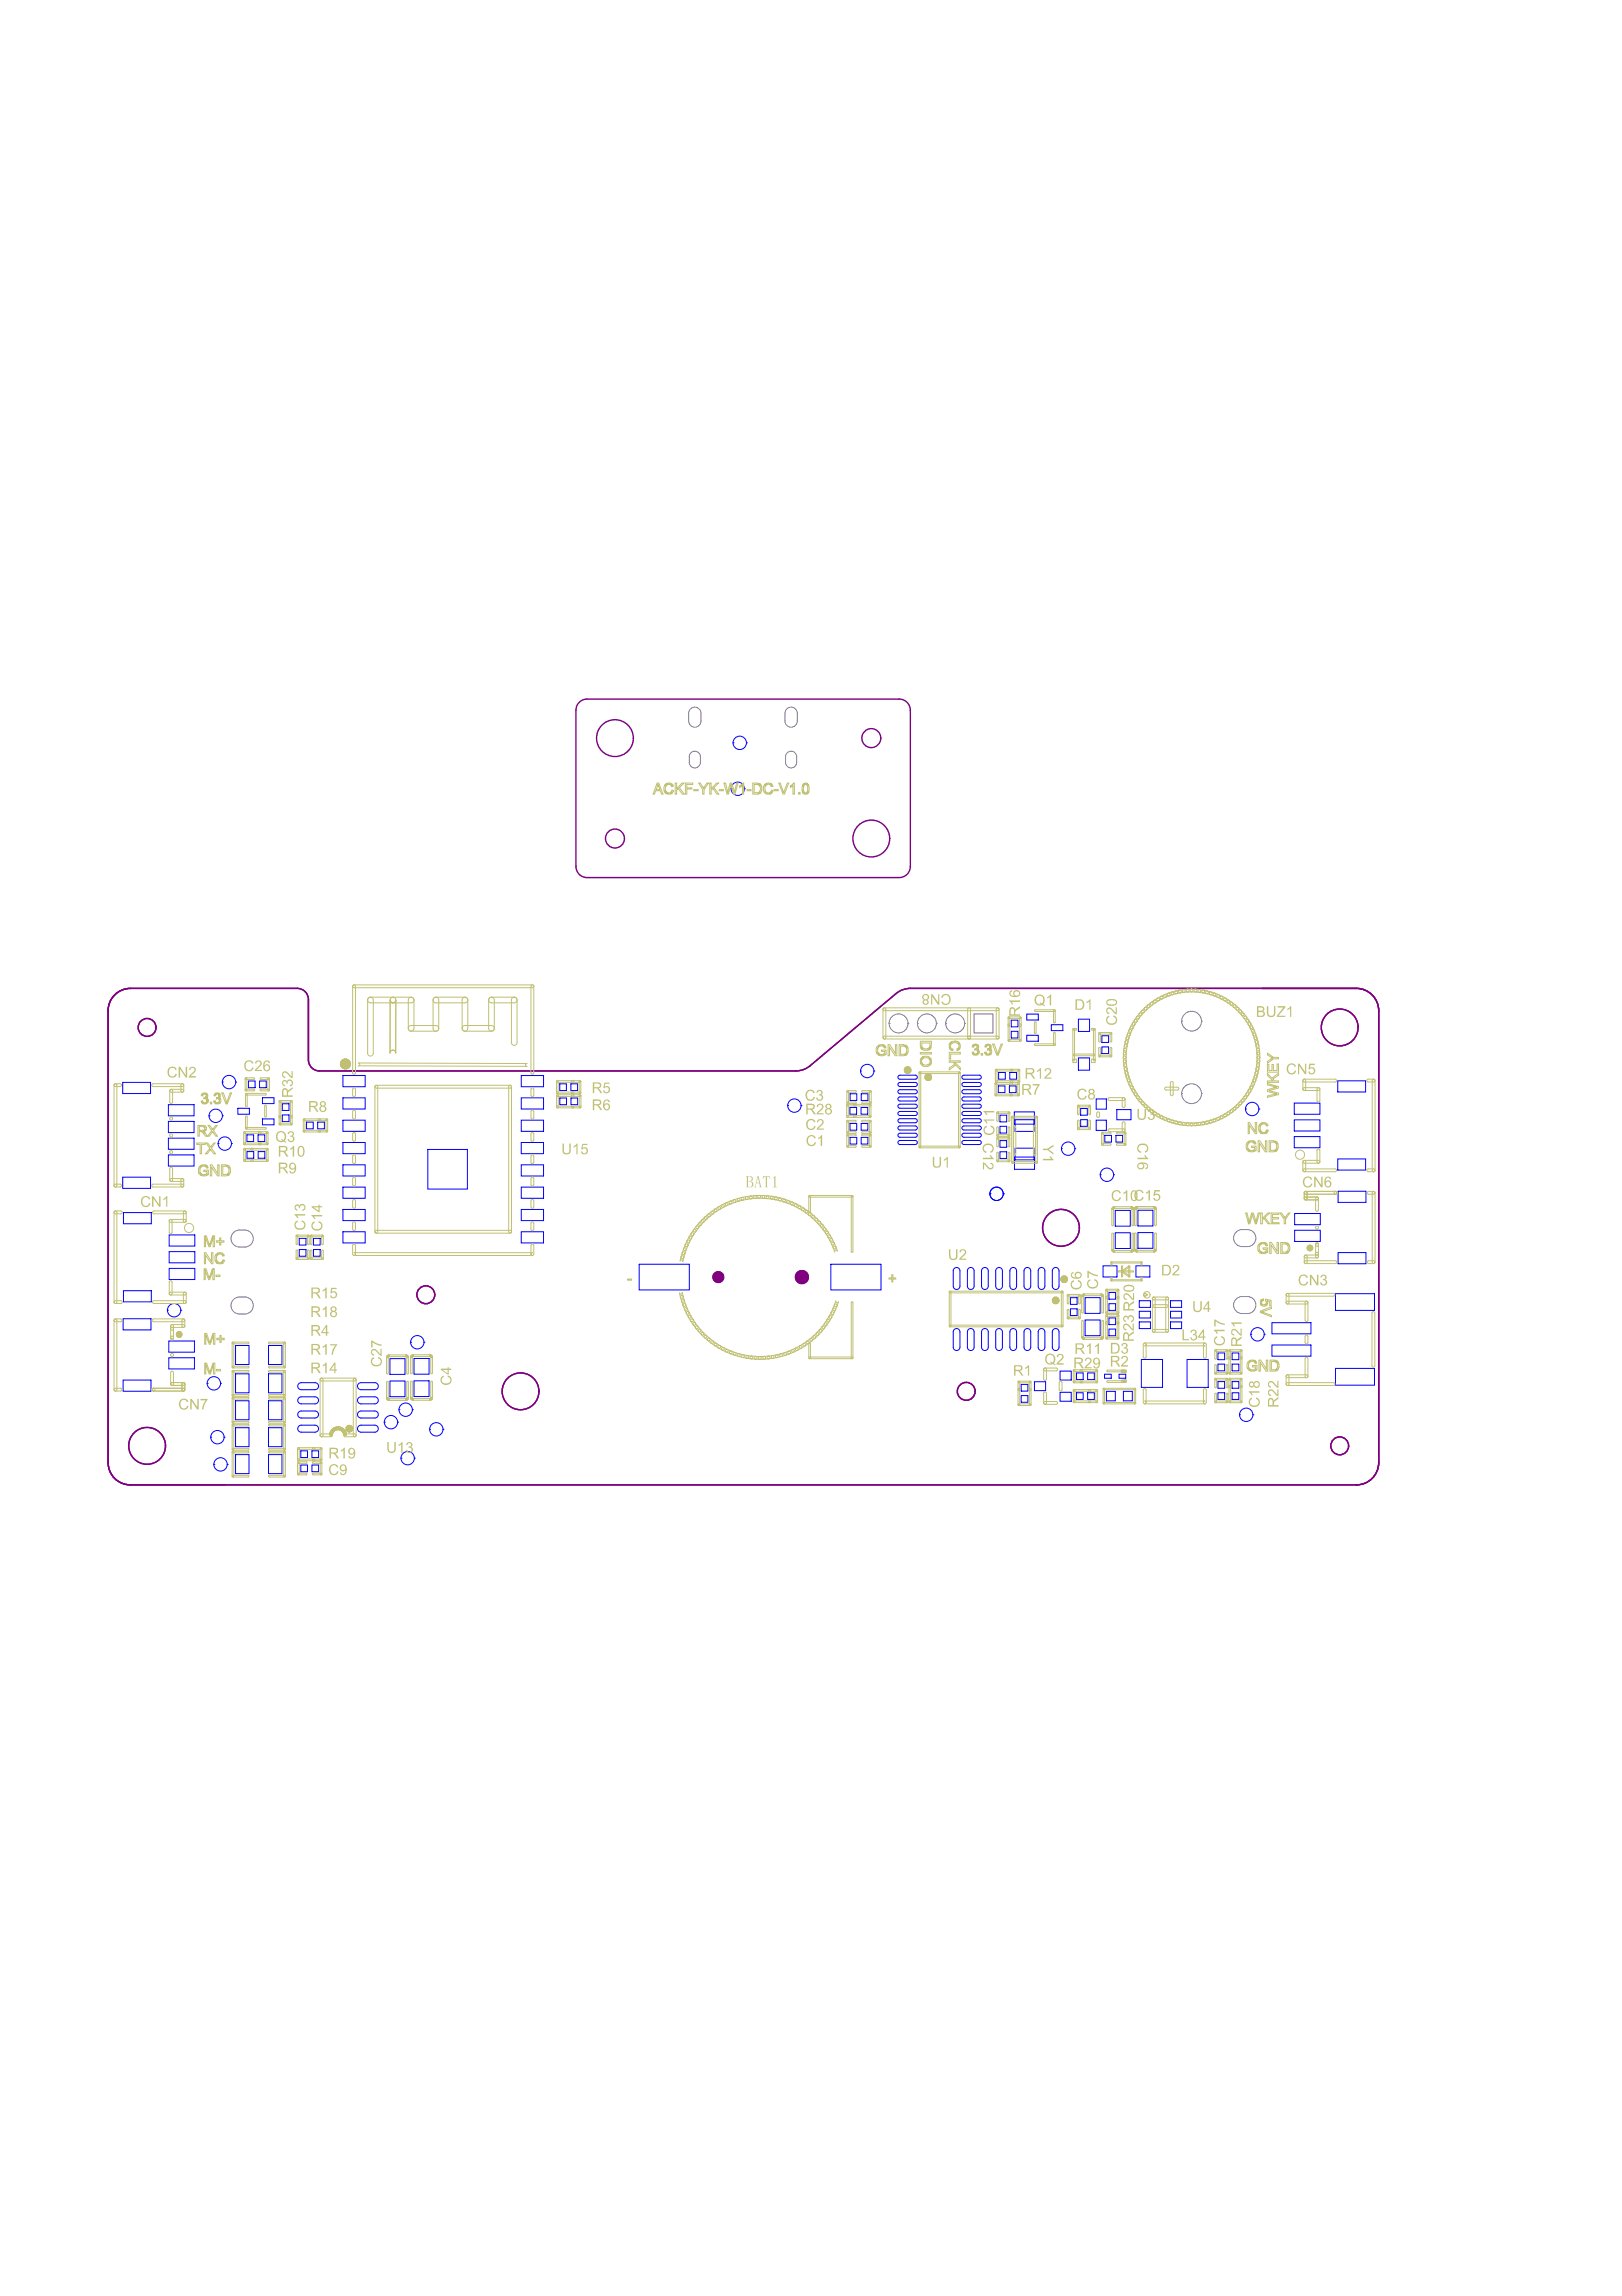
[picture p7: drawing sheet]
<svg xmlns="http://www.w3.org/2000/svg" width="210mm" height="297mm" viewBox="0 0 210 297" stroke-linecap="round" stroke-linejoin="round" font-family="sans-serif">
<g fill="#800080">
<circle cx="103.8" cy="165.2" r=".87"/>
<circle cx="93" cy="165.2" r=".72"/>
</g>
<g fill="none" stroke="#800080" stroke-width=".18">
<path d="M75.1 90.7l.4-.2 .5-.1h40.4a1.44 1.44 0 0 1 1.4 1.5v20.2a1.44 1.44 0 0 1-1.4 1.4h-40.4a1.44 1.44 0 0 1-1.5-1.4v-20.2l.1-.5 .2-.4zM15.1 128.5l.5-.3 .6-.3h.7h21.6a1.44 1.44 0 0 1 1.4 1.4v7.8a1.44 1.44 0 0 0 1.5 1.5h61.6a2.88 2.88 0 0 0 1.8-.7l11.2-9.4a2.88 2.88 0 0 1 1.8-.6h57.7a2.89 2.89 0 0 1 2.9 2.9v58.4a2.89 2.89 0 0 1-2.9 2.9h-158.6a2.89 2.89 0 0 1-2.9-2.9v-58.4a2.88 2.88 0 0 1 1.1-2.3z"/>
<circle cx="79.6" cy="95.5" r="2.38"/>
<circle cx="112.8" cy="95.5" r="1.23"/>
<circle cx="79.6" cy="108.5" r="1.23"/>
<circle cx="112.8" cy="108.5" r="2.38"/>
<circle cx="19" cy="132.9" r="1.15"/>
<circle cx="173.4" cy="132.9" r="2.38"/>
<circle cx="137.3" cy="158.8" r="2.38"/>
<circle cx="55.1" cy="167.5" r="1.15"/>
<circle cx="67.4" cy="180" r="2.38"/>
<circle cx="125" cy="180" r="1.15"/>
<circle cx="19" cy="187.1" r="2.38"/>
<circle cx="173.4" cy="187.1" r="1.15"/>
</g>
<g fill="none" stroke="#800080" stroke-width=".13">
<circle cx="93" cy="165.2" r=".72"/>
<circle cx="103.8" cy="165.2" r=".87"/>
</g>
<g fill="none" stroke="#808080" stroke-width=".13">
<path d="M89.4 91.7a.79 .79 0 0 1 .8-.2 .79 .79 0 0 1 .5 .8v1a.79 .79 0 0 1-.8 .8 .79 .79 0 0 1-.8-.8v-1zM89.4 97.4a.72 .72 0 0 1 .8-.2 .72 .72 0 0 1 .4 .7v.7a.72 .72 0 0 1-.7 .7 .72 .72 0 0 1-.7-.7v-.7zM101.8 91.7a.79 .79 0 0 1 .9-.2 .79 .79 0 0 1 .5 .8v1a.79 .79 0 0 1-.8 .8 .79 .79 0 0 1-.8-.8v-1zM101.9 97.4a.72 .72 0 0 1 .8-.2 .72 .72 0 0 1 .4 .7v.7a.72 .72 0 0 1-.7 .7 .72 .72 0 0 1-.7-.7v-.7zM115.1 132.4a1.23 1.23 0 0 0 1.2 1.2 1.23 1.23 0 0 0 1.2-1.2M115.1 132.4a1.23 1.23 0 0 1 1.2-1.2 1.23 1.23 0 0 1 1.2 1.2M115.1 132.4h.1M117.5 132.4h.1M118.7 132.4a1.23 1.23 0 0 0 1.2 1.2 1.23 1.23 0 0 0 1.3-1.2M118.7 132.4a1.23 1.23 0 0 1 1.2-1.2 1.23 1.23 0 0 1 1.3 1.2M118.7 132.4h.1M121.2 132.4h.1"/>
<path d="M122.4 132.4a1.23 1.23 0 0 0 1.2 1.2 1.23 1.23 0 0 0 1.2-1.2M122.4 132.4a1.23 1.23 0 0 1 1.2-1.2 1.23 1.23 0 0 1 1.2 1.2M122.4 132.4h.1M124.8 132.4h.1M126 131.2h2.5v2.4h-2.5zM152.9 132.1h.1M152.9 132.1a1.28 1.28 0 0 0 1.3 1.3 1.28 1.28 0 0 0 1.3-1.3M152.9 132.1a1.28 1.28 0 0 1 1.3-1.3 1.28 1.28 0 0 1 1.3 1.3M155.5 132.1h.1M30.3 159.3a1.9 1.9 0 0 1 2.3 .3 1.1 1.1 0 0 1 .1 1.1 1.1 1.1 0 0 1-1 .6 1.41 1.41 0 0 1-1.8-.7 1.1 1.1 0 0 1 .4-1.3zM152.9 141.5h.1M152.9 141.5a1.28 1.28 0 0 0 1.3 1.3 1.28 1.28 0 0 0 1.3-1.3"/>
<path d="M152.9 141.5a1.28 1.28 0 0 1 1.3-1.3 1.28 1.28 0 0 1 1.3 1.3M155.5 141.5h.1M160.1 159.3a1.9 1.9 0 0 1 2.2 .2 1.1 1.1 0 0 1 .1 1.2 1.1 1.1 0 0 1-1 .6 1.41 1.41 0 0 1-1.7-.8 1.1 1.1 0 0 1 .4-1.2zM30.3 168a1.9 1.9 0 0 1 2.3 .2 1.1 1.1 0 0 1 .1 1.2 1.1 1.1 0 0 1-1 .6 1.41 1.41 0 0 1-1.8-.8 1.1 1.1 0 0 1 .4-1.2zM160.1 167.9a1.9 1.9 0 0 1 2.2 .3 1.1 1.1 0 0 1 .1 1.1 1.1 1.1 0 0 1-1 .6 1.41 1.41 0 0 1-1.7-.7 1.1 1.1 0 0 1 .4-1.3z"/>
</g>
<g fill="none" stroke="#00f" stroke-width=".13">
<path d="M94.9 96.1h.1M94.9 96.1a.87 .87 0 0 0 .8 .9 .87 .87 0 0 0 .9-.9M94.9 96.1a.87 .87 0 0 1 .8-.9 .87 .87 0 0 1 .9 .9M96.6 96.1h.1M94.6 102h.1M94.6 102a.87 .87 0 0 0 .9 .9 .87 .87 0 0 0 .8-.9M94.6 102a.87 .87 0 0 1 .9-.8 .87 .87 0 0 1 .8 .8M96.3 102h.1M28.8 140h.1M28.8 140a.87 .87 0 0 0 .8 .9 .87 .87 0 0 0 .9-.9M28.8 140a.87 .87 0 0 1 .8-.9 .87 .87 0 0 1 .9 .9M30.5 140h.1"/>
<path d="M32.1 139.9h.9v.8h-.9zM33.6 139.9h.9v.8h-.9zM44.4 139.1h2.9v1.5h-2.9zM67.5 139.1h2.8v1.5h-2.8zM111.4 138.6h.1M111.4 138.6a.87 .87 0 0 0 .8 .8 .87 .87 0 0 0 .9-.8M111.4 138.6a.87 .87 0 0 1 .8-.9 .87 .87 0 0 1 .9 .9M113.1 138.6h.1M116.3 139.1h2.1a.26 .26 0 0 1 .3 .3 .26 .26 0 0 1-.3 .2h-1.9a.26 .26 0 0 1-.3-.2 .26 .26 0 0 1 .1-.3zM124.6 139.1h2.1a.26 .26 0 0 1 .3 .3 .26 .26 0 0 1-.3 .2h-2a.26 .26 0 0 1-.2-.2 .26 .26 0 0 1 .1-.3zM129.2 138.8h.9v.8h-.9zM130.7 138.8h.8v.8h-.8z"/>
<path d="M130.9 132h.8v.8h-.8zM130.9 133.4h.8v.9h-.8zM132.9 131.2h1.5v.8h-1.5zM132.9 133.9h1.5v.8h-1.5zM136.1 132.6h1.4v.7h-1.4zM139.6 136.9h1.4v1.5h-1.4zM139.6 131.9h1.4v1.5h-1.4zM142.6 135.4h.9v.9h-.9zM142.6 134h.9v.9h-.9zM173.1 139.8h3.6v1.5h-3.6zM15.9 140h3.6v1.5h-3.6zM15.9 152.3h3.6v1.4h-3.6z"/>
<path d="M16 156.9h3.6v1.4h-3.6zM21.8 149.4h3.3v1.5h-3.3zM21.8 142.9h3.3v1.5h-3.3zM21.8 145.1h3.3v1.4h-3.3zM21.8 147.2h3.3v1.5h-3.3zM21.9 159.8h3.3v1.4h-3.3zM27.1 144.4h.1M27.1 144.4a.87 .87 0 0 0 .8 .8 .87 .87 0 0 0 .9-.8M27.1 144.4a.87 .87 0 0 1 .8-.9 .87 .87 0 0 1 .9 .9M28.2 147.9h.1M28.2 147.9a.87 .87 0 0 0 .9 .9 .87 .87 0 0 0 .9-.9M28.2 147.9a.87 .87 0 0 1 .9-.8 .87 .87 0 0 1 .9 .8"/>
<path d="M28.8 144.4h.1M30 147.9h.1M30.8 143.4h1.5v.8h-1.5zM32 146.8h.8v.9h-.8zM32 149h.8v.8h-.8zM33.4 146.8h.9v.9h-.9zM33.4 149h.9v.8h-.9zM34 142h1.5v.8h-1.5zM34 144.8h1.5v.7h-1.5zM36.5 144.2h.9v.9h-.9zM36.5 142.8h.9v.9h-.9zM39.7 145.2h.8v.8h-.8z"/>
<path d="M41.1 145.2h.9v.8h-.9zM44.4 142h2.9v1.5h-2.9zM44.4 144.9h2.9v1.5h-2.9zM44.4 147.8h2.9v1.5h-2.9zM44.4 150.7h2.9v1.4h-2.9zM44.4 153.6h2.9v1.4h-2.9zM44.4 156.5h2.9v1.4h-2.9zM44.4 159.4h2.9v1.4h-2.9zM55.4 148.7h5.1v5.1h-5.1zM67.5 159.4h2.8v1.4h-2.8zM67.5 147.8h2.8v1.5h-2.8zM67.5 156.5h2.8v1.4h-2.8z"/>
<path d="M67.5 153.6h2.8v1.4h-2.8zM67.5 150.7h2.8v1.4h-2.8zM67.5 144.9h2.8v1.5h-2.8zM67.5 142h2.8v1.5h-2.8zM72.4 140.2h.9v.9h-.9zM72.4 142.1h.9v.8h-.9zM73.9 140.2h.8v.9h-.8zM73.9 142.1h.9v.8h-.9zM101.9 143h.1M101.9 143a.87 .87 0 0 0 .9 .9 .87 .87 0 0 0 .9-.9M101.9 143a.87 .87 0 0 1 .9-.8 .87 .87 0 0 1 .9 .8M103.7 143h.1"/>
<path d="M110 143.3h.9v.8h-.9zM110 145.4h.9v.8h-.9zM110 147.1h.9v.9h-.9zM110 141.5h.9v.9h-.9zM111.4 143.3h.9v.8h-.9zM111.4 145.4h.9v.8h-.9zM111.4 147.1h.9v.9h-.9zM111.5 141.5h.8v.9h-.8zM116.3 144.8l2.1-.1a.26 .26 0 0 1 .3 .3 .26 .26 0 0 1-.3 .3h-1.9a.26 .26 0 0 1-.3-.2 .26 .26 0 0 1 .1-.3zM116.3 140.1l2.1-.1a.26 .26 0 0 1 .3 .3 .26 .26 0 0 1-.3 .3h-1.9a.26 .26 0 0 1-.3-.2 .26 .26 0 0 1 .1-.3zM116.3 141h2.1a.26 .26 0 0 1 .3 .2 .26 .26 0 0 1-.3 .3h-1.9a.26 .26 0 0 1-.3-.2 .26 .26 0 0 1 .1-.3zM116.3 142l2.1-.1a.26 .26 0 0 1 .3 .3 .26 .26 0 0 1-.3 .2h-1.9a.26 .26 0 0 1-.3-.2 .26 .26 0 0 1 .1-.2z"/>
<path d="M116.3 142.9h2.1a.26 .26 0 0 1 .3 .2 .26 .26 0 0 1-.3 .3h-1.9a.26 .26 0 0 1-.3-.2 .26 .26 0 0 1 .1-.3zM116.3 143.8h2.1a.26 .26 0 0 1 .3 .3 .26 .26 0 0 1-.3 .2h-1.9a.26 .26 0 0 1-.3-.2 .26 .26 0 0 1 .1-.3zM116.3 145.7h2.1a.26 .26 0 0 1 .3 .2 .26 .26 0 0 1-.3 .3h-1.9a.26 .26 0 0 1-.3-.2 .26 .26 0 0 1 .1-.3zM116.3 146.6h2.1a.26 .26 0 0 1 .3 .3 .26 .26 0 0 1-.3 .2h-1.9a.26 .26 0 0 1-.3-.2 .26 .26 0 0 1 .1-.3zM116.3 147.6l2.1-.1a.26 .26 0 0 1 .3 .3 .26 .26 0 0 1-.3 .3h-1.9a.26 .26 0 0 1-.3-.2 .26 .26 0 0 1 .1-.3zM124.6 140.1l2.1-.1a.26 .26 0 0 1 .3 .3 .26 .26 0 0 1-.3 .3h-2a.26 .26 0 0 1-.2-.2 .26 .26 0 0 1 .1-.3zM124.6 141h2.1a.26 .26 0 0 1 .3 .2 .26 .26 0 0 1-.3 .3h-2a.26 .26 0 0 1-.2-.2 .26 .26 0 0 1 .1-.3zM124.6 142l2.1-.1a.26 .26 0 0 1 .3 .3 .26 .26 0 0 1-.3 .2h-2a.26 .26 0 0 1-.2-.2 .26 .26 0 0 1 .1-.2zM124.6 142.9h2.1a.26 .26 0 0 1 .3 .2 .26 .26 0 0 1-.3 .3h-2a.26 .26 0 0 1-.2-.2 .26 .26 0 0 1 .1-.3zM124.6 143.8h2.1a.26 .26 0 0 1 .3 .3 .26 .26 0 0 1-.3 .2h-2a.26 .26 0 0 1-.2-.2 .26 .26 0 0 1 .1-.3zM124.6 144.8l2.1-.1a.26 .26 0 0 1 .3 .3 .26 .26 0 0 1-.3 .3h-2a.26 .26 0 0 1-.2-.2 .26 .26 0 0 1 .1-.3zM124.6 145.7h2.1a.26 .26 0 0 1 .3 .2 .26 .26 0 0 1-.3 .3h-2a.26 .26 0 0 1-.2-.2 .26 .26 0 0 1 .1-.3z"/>
<path d="M124.6 146.6h2.1a.26 .26 0 0 1 .3 .3 .26 .26 0 0 1-.3 .2h-2a.26 .26 0 0 1-.2-.2 .26 .26 0 0 1 .1-.3zM124.6 147.6l2.1-.1a.26 .26 0 0 1 .3 .3 .26 .26 0 0 1-.3 .3h-2a.26 .26 0 0 1-.2-.2 .26 .26 0 0 1 .1-.3zM128.1 154.4h.1M128.1 154.4a.87 .87 0 0 0 .9 .9 .87 .87 0 0 0 .8-.9M128.1 154.4a.87 .87 0 0 1 .9-.8 .87 .87 0 0 1 .8 .8M129.2 140.5h.9v.9h-.9zM129.4 147.6h.9v.8h-.9zM129.4 149h.9v.9h-.9zM129.4 145.7h.9v.9h-.9zM129.4 144.3h.9v.8h-.9zM129.8 154.4h.1M130.6 140.5h.9v.9h-.9z"/>
<path d="M131.3 143.8h2.6v1.6h-2.6zM131.3 149.7h2.6v1.6h-2.6zM131.4 148.5h2.4v1.6h-2.4zM131.4 144.9h2.4v1.5h-2.4zM137.4 148.6h.1M137.4 148.6a.87 .87 0 0 0 .8 .9 .87 .87 0 0 0 .9-.9M137.4 148.6a.87 .87 0 0 1 .8-.9 .87 .87 0 0 1 .9 .9M139.1 148.6h.1M139.8 144.9h.9v.8h-.9zM139.8 143.4h.9v.9h-.9zM141.9 142.2h1.3v1.3h-1.3zM141.9 144.9h1.3v1.3h-1.3z"/>
<path d="M142.4 152h.1M142.4 152a.87 .87 0 0 0 .8 .8 .87 .87 0 0 0 .9-.8M142.4 152a.87 .87 0 0 1 .8-.9 .87 .87 0 0 1 .9 .9M143 146.9h.8v.9h-.8zM144.1 152h.1M144.3 159.5h2v2h-2zM144.3 156.6h2v2h-2zM144.4 146.9h.9v.9h-.9zM144.5 143.5h1.9v1.4h-1.9zM147.3 159.5h1.9v2h-1.9zM147.3 156.6h1.9v2h-1.9zM161.2 143.5h.1"/>
<path d="M161.2 143.5a.87 .87 0 0 0 .8 .8 .87 .87 0 0 0 .9-.8M161.2 143.5a.87 .87 0 0 1 .8-.9 .87 .87 0 0 1 .9 .9M162.9 143.5h.1M167.5 142.7h3.3v1.5h-3.3zM167.5 144.9h3.3v1.4h-3.3zM167.5 147h3.3v1.5h-3.3zM167.5 157h3.4v1.4h-3.4zM167.5 159.2h3.4v1.4h-3.4zM173.1 149.9h3.6v1.5h-3.6zM173.2 154.1h3.6v1.5h-3.6zM15.9 170.6h3.6v1.5h-3.6zM15.9 178.5h3.6v1.5h-3.6z"/>
<path d="M16 167h3.6v1.4h-3.6zM21.7 169.5h.1M21.7 169.5a.87 .87 0 0 0 .8 .9 .87 .87 0 0 0 .9-.9M21.7 169.5a.87 .87 0 0 1 .8-.9 .87 .87 0 0 1 .9 .9M21.8 173.5h3.4v1.4h-3.4zM21.8 175.7h3.4v1.4h-3.4zM21.9 161.9h3.3v1.5h-3.3zM21.9 164.1h3.3v1.4h-3.3zM23.4 169.5h.1M26.8 179h.1M26.8 179a.87 .87 0 0 0 .9 .8 .87 .87 0 0 0 .8-.8M26.8 179a.87 .87 0 0 1 .9-.9 .87 .87 0 0 1 .8 .9"/>
<path d="M28.5 179h.1M30.5 177.7h1.7v2.5h-1.7zM30.5 174.1h1.7v2.4h-1.7zM34.7 177.7h1.8v2.5h-1.8zM34.7 174.1h1.8v2.4h-1.8zM38.7 160.2h.9v.9h-.9zM38.7 161.7h.9v.8h-.9zM38.8 178.9h2a.45 .45 0 0 1 .4 .4 .45 .45 0 0 1-.4 .5h-1.8a.45 .45 0 0 1-.5-.3 .45 .45 0 0 1 .3-.6zM40.6 160.2h.8v.9h-.8zM40.6 161.7h.8v.8h-.8zM46.5 178.9h2a.45 .45 0 0 1 .5 .4 .45 .45 0 0 1-.5 .5h-1.8a.45 .45 0 0 1-.4-.3 .45 .45 0 0 1 .2-.6zM50.5 178.7h1.9v2h-1.9z"/>
<path d="M50.5 175.8h1.9v2h-1.9zM53.1 173.6h.1M53.1 173.6a.87 .87 0 0 0 .9 .9 .87 .87 0 0 0 .9-.9M53.1 173.6a.87 .87 0 0 1 .9-.8 .87 .87 0 0 1 .9 .8M53.6 175.7h1.9v2.1h-1.9zM53.6 178.6h1.9v2.1h-1.9zM54.9 173.6h.1M82.7 163.6h6.5v3.3h-6.5zM107.5 163.6h6.5v3.3h-6.5zM123.6 164a.43 .43 0 0 1 .6 .4v2a.43 .43 0 0 1-.4 .4 .43 .43 0 0 1-.4-.4v-2zM123.6 171.9a.43 .43 0 0 1 .6 .4v2a.43 .43 0 0 1-.4 .4 .43 .43 0 0 1-.4-.4v-2zM125.4 171.9a.43 .43 0 0 1 .7 .4v2a.43 .43 0 0 1-.5 .4 .43 .43 0 0 1-.4-.4v-2z"/>
<path d="M125.4 164a.43 .43 0 0 1 .7 .4v2a.43 .43 0 0 1-.5 .4 .43 .43 0 0 1-.4-.4v-2zM127.2 164a.43 .43 0 0 1 .7 .4v2a.43 .43 0 0 1-.4 .4 .43 .43 0 0 1-.5-.4v-2zM127.2 171.9a.43 .43 0 0 1 .7 .4v2a.43 .43 0 0 1-.4 .4 .43 .43 0 0 1-.5-.4v-2zM129.1 164a.43 .43 0 0 1 .6 .4v2a.43 .43 0 0 1-.4 .4 .43 .43 0 0 1-.4-.4v-2zM129.1 171.9a.43 .43 0 0 1 .6 .4v2a.43 .43 0 0 1-.4 .4 .43 .43 0 0 1-.4-.4v-2zM130.9 164a.43 .43 0 0 1 .7 .4v2a.43 .43 0 0 1-.5 .4 .43 .43 0 0 1-.4-.4v-2zM130.9 171.9a.43 .43 0 0 1 .7 .4v2a.43 .43 0 0 1-.5 .4 .43 .43 0 0 1-.4-.4v-2zM132.2 179.1h.8v.9h-.8zM132.7 164a.43 .43 0 0 1 .7 .4v2a.43 .43 0 0 1-.4 .4 .43 .43 0 0 1-.5-.4v-2zM132.7 171.9a.43 .43 0 0 1 .7 .4v2a.43 .43 0 0 1-.4 .4 .43 .43 0 0 1-.5-.4v-2zM133.9 178.8h1.4v1.1h-1.4zM134.6 164a.43 .43 0 0 1 .6 .4v2a.43 .43 0 0 1-.4 .4 .43 .43 0 0 1-.5-.4v-2z"/>
<path d="M134.6 171.9a.43 .43 0 0 1 .6 .4v2a.43 .43 0 0 1-.4 .4 .43 .43 0 0 1-.5-.4v-2zM136.4 164a.43 .43 0 0 1 .7 .4v2a.43 .43 0 0 1-.5 .4 .43 .43 0 0 1-.4-.4v-2zM136.4 171.9a.43 .43 0 0 1 .7 .4v2a.43 .43 0 0 1-.5 .4 .43 .43 0 0 1-.4-.4v-2zM137.2 177.4h1.4v1.1h-1.4zM138.5 169.3h.9v.9h-.9zM138.5 167.9h.9v.9h-.9zM139.3 177.6h.9v.9h-.9zM140.4 167.9h2v2h-2zM140.4 170.8h2v2h-2zM140.8 177.6h.8v.9h-.8zM142.7 163.8h1.8v1.4h-1.8zM142.9 177.8h.9v.5h-.9z"/>
<path d="M143.5 170.5h.9v.9h-.9zM143.5 171.9h.9v.9h-.9zM143.5 167.2h.9v.9h-.9zM143.5 168.7h.9v.8h-.9zM144.8 177.8h.9v.5h-.9zM147 163.8h1.8v1.4h-1.8zM147.4 169.6h1.5v.9h-1.5zM147.4 168.3h1.5v.8h-1.5zM147.4 171h1.5v.9h-1.5zM147.7 175.9h2.7v3.6h-2.7zM151.5 168.3h1.4v.8h-1.4zM151.5 169.6h1.4v.9h-1.4z"/>
<path d="M151.5 171h1.4v.9h-1.4zM153.6 175.9h2.8v3.6h-2.8zM157.6 178.7h.9v.9h-.9zM157.6 175h.9v.9h-.9zM157.6 176.5h.9v.8h-.9zM159.4 178.7h.9v.9h-.9zM159.4 175h.9v.9h-.9zM159.4 176.5h.9v.8h-.9zM161.9 172.6h.1M161.9 172.6a.87 .87 0 0 0 .8 .9 .87 .87 0 0 0 .9-.9M161.9 172.6a.87 .87 0 0 1 .8-.8 .87 .87 0 0 1 .9 .8M163.6 172.6h.1"/>
<path d="M164.6 174h5.1v1.5h-5.1zM164.6 171.1h5.1v1.5h-5.1zM172.8 167.4h5.1v2.1h-5.1zM172.8 177h5.1v2.2h-5.1zM173.2 162h3.6v1.5h-3.6zM27.3 185.9h.1M27.3 185.9a.87 .87 0 0 0 .8 .9 .87 .87 0 0 0 .9-.9M27.3 185.9a.87 .87 0 0 1 .8-.8 .87 .87 0 0 1 .9 .8M27.7 189.5h.1M27.7 189.5a.87 .87 0 0 0 .8 .8 .87 .87 0 0 0 .9-.8M27.7 189.5a.87 .87 0 0 1 .8-.9 .87 .87 0 0 1 .9 .9M29 185.9h.1"/>
<path d="M29.4 189.5h.1M30.5 181.2h1.7v2.5h-1.7zM30.5 184.7h1.7v2.5h-1.7zM30.5 188.2h1.7v2.4h-1.7zM34.7 181.2h1.8v2.5h-1.8zM34.7 184.7h1.8v2.5h-1.8zM34.7 188.2h1.8v2.4h-1.8zM38.8 180.8l2-.1a.45 .45 0 0 1 .4 .5 .45 .45 0 0 1-.4 .4h-1.8a.45 .45 0 0 1-.5-.3 .45 .45 0 0 1 .3-.5zM38.8 182.6l2-.1a.45 .45 0 0 1 .4 .5 .45 .45 0 0 1-.4 .5h-1.8a.45 .45 0 0 1-.5-.4 .45 .45 0 0 1 .3-.5zM38.8 184.4h2a.45 .45 0 0 1 .4 .4 .45 .45 0 0 1-.4 .5h-1.8a.45 .45 0 0 1-.5-.3 .45 .45 0 0 1 .3-.6zM38.9 187.7h.9v.9h-.9zM38.9 189.5h.9v.9h-.9z"/>
<path d="M40.4 187.7h.8v.9h-.8zM40.4 189.5h.8v.9h-.8zM46.5 180.8l2-.1a.45 .45 0 0 1 .5 .5 .45 .45 0 0 1-.5 .4h-1.8a.45 .45 0 0 1-.4-.3 .45 .45 0 0 1 .2-.5zM46.5 182.6l2-.1a.45 .45 0 0 1 .5 .5 .45 .45 0 0 1-.5 .5h-1.8a.45 .45 0 0 1-.4-.4 .45 .45 0 0 1 .2-.5zM46.5 184.4h2a.45 .45 0 0 1 .5 .4 .45 .45 0 0 1-.5 .5h-1.8a.45 .45 0 0 1-.4-.3 .45 .45 0 0 1 .2-.6zM49.7 184h.1M49.7 184a.87 .87 0 0 0 .9 .9 .87 .87 0 0 0 .9-.9M49.7 184a.87 .87 0 0 1 .9-.9 .87 .87 0 0 1 .9 .9M51.5 184h.1M51.6 182.4h.1M51.6 182.4a.87 .87 0 0 0 .9 .8 .87 .87 0 0 0 .9-.8M51.6 182.4a.87 .87 0 0 1 .9-.9 .87 .87 0 0 1 .9 .9"/>
<path d="M51.9 188.6h.1M51.9 188.6a.87 .87 0 0 0 .9 .9 .87 .87 0 0 0 .8-.9M51.9 188.6a.87 .87 0 0 1 .9-.8 .87 .87 0 0 1 .8 .8M53.4 182.4h.1M53.6 188.6h.1M55.6 184.9h.1M55.6 184.9a.87 .87 0 0 0 .9 .9 .87 .87 0 0 0 .8-.9M55.6 184.9a.87 .87 0 0 1 .9-.9 .87 .87 0 0 1 .8 .9M57.3 184.9h.1M132.2 180.5h.8v.9h-.8zM137.2 180.1h1.4v1.2h-1.4zM139.3 180.2h.9v.8h-.9z"/>
<path d="M140.8 180.2h.8v.8h-.8zM143.2 180h1.1v1.2h-1.1zM145.4 180h1.1v1.2h-1.1zM157.6 180.2h.9v.8h-.9zM159.4 180.2h.9v.8h-.9zM160.4 183h.1M160.4 183a.87 .87 0 0 0 .9 .9 .87 .87 0 0 0 .8-.9M160.4 183a.87 .87 0 0 1 .9-.8 .87 .87 0 0 1 .8 .8M162.1 183h.1"/>
</g>
<g fill="none" stroke="#c0c073" stroke-width=".13">
<path d="M31.8 139.5l1-.1 .2 .2-.2 .1h-1zM31.8 139.5l.1 .1v1.4l-.1 .1-.1-.1zM33.7 139.5l1.1-.1 .1 .2-.1 .1h-1zM34.7 139.5l.2 .1v1.4l-.1 .1-.1-.1zM44.6 137.6a.37 .37 0 0 0 .5 .2 .37 .37 0 0 0 .2-.5v.1a.37 .37 0 0 0-.5-.2 .37 .37 0 0 0-.2 .5M44.6 137.6v.1M44.6 137.7a.37 .37 0 0 0 .5 0 .37 .37 0 0 0 0-.5h.1a.37 .37 0 0 0-.5 0 .37 .37 0 0 0 0 .5M44.6 137.6a.37 .37 0 0 0 .4 .3 .37 .37 0 0 0 .3-.4v.1a.37 .37 0 0 0-.4-.3 .37 .37 0 0 0-.3 .4M44.6 137.7h.1M44.6 137.7a.37 .37 0 0 0 .5-.2 .37 .37 0 0 0-.1-.4 .37 .37 0 0 0-.5 .1 .37 .37 0 0 0 .2 .5M44.6 137.6a.37 .37 0 0 0 .3 .4 .37 .37 0 0 0 .4-.3v.1a.37 .37 0 0 0-.3-.4 .37 .37 0 0 0-.4 .3M44.6 137.7a.37 .37 0 0 0 .5-.3 .37 .37 0 0 0-.3-.4 .37 .37 0 0 0-.4 .3 .37 .37 0 0 0 .3 .4"/>
<path d="M44.6 137.6h.1M44.6 137.6a.37 .37 0 0 0 .2 .5 .37 .37 0 0 0 .5-.2l-.1 .1a.37 .37 0 0 0-.1-.5 .37 .37 0 0 0-.5 .1M44.7 137.6a.37 .37 0 0 1 .3 .4 .37 .37 0 0 1-.4 .3h.1a.37 .37 0 0 1-.4-.4 .37 .37 0 0 1 .4-.3M44.7 137.6a.37 .37 0 0 0 0 .5 .37 .37 0 0 0 .5 0h-.1a.37 .37 0 0 0 0-.5 .37 .37 0 0 0-.5 0M44.7 137.6h-.1M44.7 137.6a.37 .37 0 0 0-.2 .4 .37 .37 0 0 0 .5 .2 .37 .37 0 0 0 .1-.5 .37 .37 0 0 0-.5-.1M44.7 137.5l.1 .1M44.7 137.5a.37 .37 0 0 1 .2 .5 .37 .37 0 0 1-.5 .2 .37 .37 0 0 1-.1-.4 .37 .37 0 0 1 .5-.2M44.7 137.6a.37 .37 0 0 1 0 .5 .37 .37 0 0 1-.5 0h.1a.37 .37 0 0 1 0-.5 .37 .37 0 0 1 .5 0M44.7 137.6h.1M44.7 137.6a.37 .37 0 0 0-.3 .4 .37 .37 0 0 0 .4 .3h-.1a.37 .37 0 0 0 .4-.4 .37 .37 0 0 0-.4-.3M44.8 137.6a.37 .37 0 0 1-.2 .5 .37 .37 0 0 1-.5-.2v.1a.37 .37 0 0 1 .2-.5 .37 .37 0 0 1 .5 .1"/>
<path d="M44.8 137.6h.1M44.8 137.7a.37 .37 0 0 1-.5-.3 .37 .37 0 0 1 .3-.4h-.1a.37 .37 0 0 1 .5 .3 .37 .37 0 0 1-.3 .4M44.8 137.7h-.1M44.8 137.6v.1M44.8 137.6a.37 .37 0 0 1-.3 .4 .37 .37 0 0 1-.4-.3v.1a.37 .37 0 0 1 .3-.4 .37 .37 0 0 1 .4 .3M44.8 137.7a.37 .37 0 0 1-.5-.2 .37 .37 0 0 1 .1-.5v.1a.37 .37 0 0 1 .5 .2 .37 .37 0 0 1-.2 .4M44.8 137.6a.37 .37 0 0 1-.4 .3 .37 .37 0 0 1-.3-.4v.1a.37 .37 0 0 1 .4-.3 .37 .37 0 0 1 .3 .4M44.8 137.7a.37 .37 0 0 1-.5 0 .37 .37 0 0 1 0-.5h-.1a.37 .37 0 0 1 .5 0 .37 .37 0 0 1 0 .5M44.8 137.6a.37 .37 0 0 1-.5 .2 .37 .37 0 0 1-.2-.5v.1a.37 .37 0 0 1 .5-.2 .37 .37 0 0 1 .2 .5M45.7 127.5h.2l.1 .1v11.2l-.2 .2-.2-.2zM45.7 127.5l23.2-.1 .2 .2-.2 .2h-23.1l-.1-.1zM46.4 137.5l21.8 .1-.2 .2 .2 .2-21.8-.1 .2-.2z"/>
<path d="M47.8 129.1a.37 .37 0 0 1 .5 .3v6.9a.37 .37 0 0 1-.4 .3 .37 .37 0 0 1-.3-.3v-6.9zM47.8 129.1l5.4-.1a.37 .37 0 0 1 .4 .4 .37 .37 0 0 1-.4 .3h-5.3a.37 .37 0 0 1-.3-.2 .37 .37 0 0 1 .2-.4zM50.5 129.4a.37 .37 0 0 0 .4 .3 .37 .37 0 0 0 .3-.3v6.8a.37 .37 0 0 0-.4-.3 .37 .37 0 0 0-.3 .3zM53 129.1a.37 .37 0 0 1 .6 .3v3.6a.37 .37 0 0 1-.4 .4 .37 .37 0 0 1-.4-.4v-3.6zM53 132.7h3.4a.37 .37 0 0 1 .4 .3 .37 .37 0 0 1-.4 .4h-3.2a.37 .37 0 0 1-.3-.3 .37 .37 0 0 1 .1-.4zM56.2 129.1a.37 .37 0 0 1 .6 .3v3.6a.37 .37 0 0 1-.4 .4 .37 .37 0 0 1-.4-.4v-3.6zM56.2 129.1l4-.1a.37 .37 0 0 1 .3 .4 .37 .37 0 0 1-.3 .3h-3.8a.37 .37 0 0 1-.3-.2 .37 .37 0 0 1 .1-.4zM60 129.1a.37 .37 0 0 1 .5 .3v3.6a.37 .37 0 0 1-.3 .4 .37 .37 0 0 1-.4-.4v-3.6zM60 132.7h3.6a.37 .37 0 0 1 .4 .3 .37 .37 0 0 1-.4 .4h-3.4a.37 .37 0 0 1-.4-.3 .37 .37 0 0 1 .2-.4zM63.4 129.1a.37 .37 0 0 1 .6 .3v3.6a.37 .37 0 0 1-.4 .4 .37 .37 0 0 1-.4-.4v-3.6zM63.4 129.1l3.1-.1a.37 .37 0 0 1 .4 .4 .37 .37 0 0 1-.4 .3h-2.9a.37 .37 0 0 1-.4-.2 .37 .37 0 0 1 .2-.4zM66.4 129.1a.37 .37 0 0 1 .5 .3v5.5a.37 .37 0 0 1-.4 .3 .37 .37 0 0 1-.3-.3v-5.5z"/>
<path d="M68.8 127.5l.1-.1 .2 .2v11.2l-.2 .2-.2-.2zM72 139.8l.2 .1v1.5l-.1 .1-.1-.1zM72 139.8h3.1l.1 .1-.1 .1h-3zM74 139.8l-.1 .1 .1 .1M74.2 139.8l.1 .1-.1 .1M75 139.8l.2 .1v1.5l-.1 .1-.2-.1zM114.3 134.1h14.8l.2 .1-.2 .2h-14.6l-.2-.2zM114.3 130.4h14.8l.2 .2-.2 .2h-14.6l-.2-.2zM114.3 130.4h.3v.2v3.6l-.1 .2-.2-.2zM117.1 138.3h-.1l.3-.1 .1 .3 .1-.1-.3 .1zM117.3 138l.3 .2-.2 .3 .1-.1-.3-.1 .2-.3zM117.4 138.4l.1 .1"/>
<path d="M117.4 138.4l.2 .3-.3 .2h.1l-.2-.3 .3-.1M117.4 138.4l.3-.1-.2-.3h.1l-.3 .2 .2 .3M117.4 138.4l.3-.1-.1-.2h.1l-.3 .1 .1 .3M117.4 138.4l.1 .3-.3 .1h.1l-.1-.3h.3M117.4 138.4h.3l.1-.3v.1h-.3v.3M117.4 138.4v.3h-.3l.1-.3 .3 .1M117.4 138.4l-.1 .3-.3-.1h.1l.1-.2 .3 .1M117.4 138.4l.3 .1 .1-.2h.1l-.3-.1-.1 .3M117.5 138.4l.2-.2 .2 .2-.1 .2-.1 .1-.2-.2M117.5 138.4v.1M117.5 138.4l-.3-.2-.2 .2 .1 .2 .1 .1 .3-.2M117.5 138.4l.1 .3 .3-.1h-.1l-.1-.2-.3 .1"/>
<path d="M117.5 138.4v.3h.3l-.1-.3-.3 .1M117.5 138.4h-.3l-.1-.3v.1h.3v.3M117.5 138.4l-.1 .1M117.5 138.4l-.2 .3 .3 .2h-.1l.2-.3-.3-.1M117.5 138.4h-.3l.1-.3h-.1l.3 .1-.1 .3M117.5 138.4l-.1 .3 .3 .1h-.1l.1-.3h-.3M119 138.7h5.1l.2 .1-.2 .1h-5.1zM119 138.7l.2 .1v9.6l-.2 .1-.1-.1zM120.1 139.4l.2-.2-.1-.3-.2 .2 .2 .3M120.1 139.4h.1M120.1 139.3l.1 .3-.3 .1v.1v-.3l.3-.1M120.1 139.3h.3l-.1-.3h.1l-.3 .1 .1 .3"/>
<path d="M120.1 139.4l.2 .2-.3 .2h.1l-.2-.3 .3-.1M120.1 139.3l.1 .1M120.1 139.3l.3 .1v-.3h.1h-.3l-.1 .3M120.1 139.3v.3h-.3v.1l.1-.3h.3M120.1 139.3v.1M120.1 139.3l.3 .2 .1-.3-.2-.1-.2 .3M120.1 139.3l-.1 .3-.3-.1 .2-.2 .2 .1M120.1 139.3l.2-.2 .3 .2-.1 .3h-.2l-.2-.2M120.1 139.3l-.2-.2-.2 .2 .1 .3h.1l.2-.2M120.1 139.3l.2 .3 .2-.1-.1-.2-.3 .1M120.1 139.3l-.2 .2-.2-.3 .3-.1 .1 .3M120.1 139.3l.1 .3h.3l-.1 .1v-.3h-.3"/>
<path d="M120.2 139.3l-.3 .1-.1-.3h.3v.3M120.2 139.3l-.1 .1M120.2 139.4l-.2 .2 .2 .2 .1-.3-.2-.1M120.2 139.3h-.3v-.3l.3 .1-.1 .3M120.2 139.3l-.1 .3 .3 .1-.1 .1 .1-.3-.3-.1M120.2 139.4l-.3-.2 .2-.3h-.1l.3 .2-.2 .3M120.2 139.4h-.1M124.1 138.7l.2 .1v9.6l-.2 .1-.1-.1zM125.3 130.4h.2l.1 .2v3.6l-.2 .2-.2-.2zM128.8 139.8h3.1l.1 .1-.1 .1h-3zM128.8 138.4l3.1-.1 .1 .2-.1 .1h-3zM128.8 138.4l.2 .1v1.4l-.1 .1-.1-.1z"/>
<path d="M129 130.4h.2l.1 .2v3.6l-.2 .2-.2-.2zM130.5 132.7l.1 .1 .1-.1M130.5 132.6l.1-.2 .1 .2M130.5 131.6h1.5l.1 .1-.1 .1h-1.4zM130.5 131.6l.2 .1v2.9l-.1 .1-.1-.1zM130.5 134.5h1.5l.1 .1-.1 .1h-1.4zM130.8 139.8l-.1 .1 .1 .1M130.8 138.3l-.1 .2 .1 .1M131 139.8l.1 .1-.1 .1M131 138.3l.1 .2-.1 .1M131.8 138.4l.2 .1v1.4l-.1 .1-.2-.1zM131.9 132.7l.1 .1 .1-.1"/>
<path d="M131.9 132.6l.1-.2 .1 .2M132 131.6l.1 .1v2.9l-.1 .1-.1-.1zM133.9 135.1l2.5-.1 .2 .2-.2 .1h-2.4zM133.9 130.7l2.5-.1 .2 .1-.2 .2h-2.4zM133.9 132.2l.2 .1v1.3l-.1 .1-.1-.1zM136.4 133.6l.2 .1v1.5l-.2 .1-.1-.1zM136.4 130.7h.2v1.5l-.2 .1-.1-.1zM138.8 137h.5v.5h-.5zM138.9 133.1h.3l.1 .1-.1 .1h-.3zM138.9 133.1l.2 .1v3.9l-.2 .1-.1-.1zM138.9 136.4h2.6l.2 .1-.2 .1h-2.5zM141.3 133.1h.3l.1 .1-.1 .1h-.3z"/>
<path d="M141.3 137h.4v.5h-.4zM141.5 133.1l.2 .1v3.9l-.1 .1-.1-.1zM142.2 136.5h1.6l.1 .1-.1 .1h-1.5zM142.2 135.5l.2 .1v1l-.1 .1-.1-.1zM142.2 133.6h1.6l.1 .1-.1 .1h-1.5zM142.2 133.6l.2 .1v1l-.1 .1-.1-.1zM143.7 133.6l.2 .1v1l-.1 .1-.2-.1zM143.7 135.5l.2 .1v1l-.1 .1-.2-.1zM145.4 136.3l.2 .2 .1-.2v.5l-.1-.2-.2 .2zM145.4 137.3v.5M145.4 135.8l.2 .2 .2-.2M145.4 135.8v.5l.2-.2 .1 .2"/>
<path d="M145.4 137.8l.1 .5M145.4 135.8l.2-.2 .2 .2M145.5 135.3l-.1 .5M145.5 135.3l.2 .2 .2-.2M145.5 138.3l.1 .5 .1-.2 .3 .2M145.5 135.3l.2-.2 .2 .2M145.7 134.3l.2 .2 .2-.1-.1 .5M145.7 134.3l-.1 .5 .2-.2 .2 .3M145.7 139.3l.3 .2 .1-.3 .1 .5M145.7 139.3l.2 .5M145.7 137.3l.1 .5M145.7 137.3l-.1 .2-.2-.2"/>
<path d="M145.7 137.3l-.1-.2-.2 .2M145.7 137.3v-.5l-.1 .2-.2-.2v.5M145.8 137.8l-.2 .2-.2-.2M145.8 137.8l.1 .5M145.8 135.8l-.1 .5M145.8 137.8l-.2-.2-.2 .2M145.9 138.3l-.2 .2-.2-.2M145.9 138.3l.1 .5M145.9 138.3l-.2-.2-.2 .2M145.9 135.3l-.1 .5M145.9 133.8l.1 .2 .2-.1M145.9 133.8l-.2 .5"/>
<path d="M145.9 133.8l.2-.5 .1 .2 .2-.1-.2 .5M145.9 133.8l.2-.1 .1 .2M145.9 139.8l.2 .5 .1-.2 .2 .1M146 138.8l.1 .4-.2-.1-.2 .2M146 138.8l-.2 .2-.2-.2 .1 .5M146 134.8l-.3 .2-.1-.2-.1 .5M146 134.8l-.1 .5M146.2 139.7l.2 .5M146.2 139.7l-.1 .2-.2-.1M146.2 133.9l-.1 .5-.1-.3-.3 .2M146.2 139.7l-.2-.1-.1 .2M146.3 132.8l-.2 .5 .2-.1 .1 .2 .2-.4"/>
<path d="M146.3 132.8l.1 .3 .2-.1M146.3 132.8h.3v.2M146.5 132.4l-.2 .4M146.5 132.4l.1 .2h.3l-.3 .4M146.8 131.9l.1 .3 .2-.1-.2 .5-.1-.3-.2 .1M146.8 131.9l-.2 .5M147.1 131.5l-.3 .4M147.1 131.5l.1 .3 .2-.1M147.1 131.5h.3v.2M147.4 131.7l-.3 .4v-.2h-.3M147.4 131.1l.1 .3h.2M147.4 131.1l-.3 .4"/>
<path d="M147.4 131.1h.3v.3M147.7 131.3l-.3 .4M148 131h-.2v-.3l-.4 .4M148 131l-.3 .4M148.1 130.4l-.3 .3h.2v.3M148.1 130.4v.2h.3l-.4 .4M148.5 130v.3h.3M148.5 130l-.4 .4M148.5 130l.3 .1v.2M148.8 130.3l-.4 .3v-.2h-.3M148.9 129.7l-.4 .3M148.9 129.7v.3h.2"/>
<path d="M148.9 129.7h.3l-.1 .3M149.1 130l-.3 .3M149.3 129.4l-.4 .3M149.3 129.4v.3h.3l-.5 .3M149.8 129.1l-.5 .3M149.8 129.1l-.1 .3 .3 .1-.5 .2 .1-.2-.3-.1M149.8 129.1l.2 .1v.3l.4-.3M150.2 128.9l-.4 .2M150.2 128.9v.2l.2 .1M150.2 128.9l.5-.2-.1 .2 .2 .1-.4 .2M150.2 128.9l.3 .1-.1 .2M151.2 128.5l-.5 .2 .2 .1-.1 .2 .5-.2"/>
<path d="M151.2 128.5l-.1 .2 .2 .1M151.2 128.5l.2 .1-.1 .2M151.5 140h.3v.1v1.5l-.2 .2-.1-.2zM151.7 128.3l-.2 .3 .3 .1M151.7 128.3l-.5 .2M151.7 128.3l.2 .2-.1 .2M151.7 128.3l.5-.1-.2 .2 .3 .2M151.8 128.7l-.5 .1M152.3 128.6l-.5 .1M152.7 128.1l-.5 .1 .2 .1-.2 .3M152.7 128.1l-.2 .2 .2 .2M152.7 128.1l.5-.1-.2 .2 .2 .2"/>
<path d="M152.7 128.1l.2 .1-.2 .3M152.7 128.5l-.5 .1M153.2 128.4l-.5 .1M153.7 128.3l-.2-.1 .2-.2h-.5l.2 .2-.2 .2M153.7 128.3l-.5 .1M154.2 128h-.5l.2 .2-.2 .1M154.2 128l-.2 .1 .2 .2M154.2 128h.5M154.2 128l.2 .1-.2 .2M154.2 128.3h-.5M154.7 128l-.2 .2 .2 .1h-.5M154.7 128h.5"/>
<path d="M154.7 128l.2 .2-.2 .1 .5 .1M155.2 128.4l.5 .1M155.2 128l-.2 .2 .2 .2M155.2 128l.5 .1M155.2 128l.2 .2-.2 .2M155.7 128.5l.5 .1M155.7 128.1l-.2 .1 .2 .3M155.7 128.1l.5 .1-.2 .1 .2 .3M155.7 128.1l.2 .2-.2 .2M156.2 128.2l.5 .1-.2 .2 .1 .2-.4-.1 .2-.2zM157.1 128.8l.5 .2M157.2 128.5l-.5-.2 .2 .3-.3 .1 .5 .1"/>
<path d="M157.2 128.5l-.2 .1 .1 .2M157.2 128.5l.5 .2-.2 .1 .1 .2M157.2 128.5l.1 .2-.2 .1M157.6 129l.4 .2M158.2 128.9l-.3 .1 .1 .2M158.2 128.9l-.5-.2 .1 .2-.2 .1M158.2 128.9l.4 .2M158.2 128.9v.2l-.2 .1M158.6 129.1l-.2 .1v.3l-.4-.3M158.6 129.1l.5 .3-.3 .1 .1 .2M158.6 129.1l.1 .3-.3 .1 .5 .2M159.5 129.7l-.4-.3v.3h-.2"/>
<path d="M159.5 129.7h-.3l.1 .3-.4-.3M159.5 129.7l.4 .3M159.5 129.7v.3h-.2l.3 .3v-.2l.3-.1M159.9 130v.3h-.3l.4 .3M159.9 130l.4 .4M160 130.6l.4 .4M160.3 130.4h-.3v.2M160.3 130.4l.3 .3M160.3 130.4v.2h-.3M160.4 131l.3 .4M160.6 130.7h-.2v.3M160.6 130.7l.4 .4h-.3v.3"/>
<path d="M160.6 130.7v.3h-.2M160.7 131.4h.2l.1-.3 .3 .4h-.3v.2M160.7 131.4l.3 .3M161 131.7l.2 .1 .1-.3 .3 .4h-.3v.2zM161.3 132.1l.2 .1 .1-.3 .3 .5-.3-.1-.1 .3zM161.8 133l.2 .4 .1-.2 .2 .1M161.9 132.4l.2 .4M161.9 132.4l-.1 .2h-.3l.3 .4M162.1 132.8h-.3v.2M162.1 132.8l-.1 .3-.2-.1M162.1 132.8l.2 .5M162.2 139.7l.2-.1 .1 .2"/>
<path d="M162.2 133.9l.1 .5 .1-.3 .3 .2M162.2 139.7l-.2 .5M162.2 139.7l.1 .2 .2-.1M162.3 133.3l.2 .5M162.3 133.3l-.1 .2-.2-.1 .2 .5M162.4 134.8l.1 .5M162.4 134.8l.3 .2 .1-.2 .1 .5M162.4 138.8l.2 .2 .2-.2-.1 .5M162.4 138.8l-.1 .4 .2-.1 .2 .2M162.5 133.8l-.2-.1-.1 .2M162.5 139.8l-.2 .5M162.5 133.8l.2 .5"/>
<path d="M162.5 133.8l-.1 .2-.2-.1M162.5 135.3l.1 .5M162.5 138.3l.2-.2 .2 .2M162.5 138.3l-.1 .5M162.5 138.3l.2 .2 .2-.2M162.6 137.8l.2-.2 .2 .2M162.6 135.8l.1 .5M162.6 137.8l-.1 .5M162.6 137.8l.2 .2 .2-.2M162.7 137.3v-.5l.1 .2 .2-.2v.5M162.7 136.3l.1 .2 .2-.2v.5l-.2-.2-.1 .2zM162.7 137.3l.1-.2 .2 .2"/>
<path d="M162.7 137.3l.1 .2 .2-.2M162.7 137.3l-.1 .5M162.7 139.3l-.2 .5M162.7 139.3l-.3 .2-.1-.3-.1 .5M162.7 134.3l.1 .5-.2-.2-.2 .3M162.7 134.3l-.2 .2-.2-.1 .1 .5M162.9 135.3l-.2-.2-.2 .2M162.9 138.3l-.1 .5-.1-.2-.3 .2M162.9 135.3l-.2 .2-.2-.2M162.9 135.3l.1 .5M163 135.8l-.2-.2-.2 .2M163 137.8l-.1 .5"/>
<path d="M163 135.8v.5l-.2-.2-.1 .2M163 135.8l-.2 .2-.2-.2M163 137.3v.5M168.7 139.7l4.1-.1 .2 .2-.2 .2h-4l-.1-.1zM168.7 139.7h.2l.1 .1v1.1l-.2 .2-.2-.2zM176.9 139.7l.9-.1 .1 .2-.1 .2h-.7l-.2-.1zM177.6 139.7l.2-.1 .1 .2v11.6l-.1 .2-.2-.2zM14.8 156.7h.3v.1v11.7l-.2 .1-.1-.1zM14.8 156.7h.8l.2 .1-.2 .2h-.7h-.1zM14.8 140.3l.7-.1 .2 .2-.2 .2h-.6l-.1-.1zM14.8 140.3h.3v.1v13l-.2 .2-.1-.2zM14.8 153.3l.7-.1 .2 .2-.2 .2h-.6l-.1-.1z"/>
<path d="M19.7 153.3l3.9-.1 .2 .2-.2 .2h-3.8l-.2-.2zM19.7 140.3l3.9-.1 .2 .2-.2 .2h-3.8l-.2-.2zM19.8 156.7h4.1l.2 .1-.2 .2h-4l-.2-.2zM22 157.8h.1l.2 .1v1.5l-.2 .2-.2-.2zM22 157.8h1.9l.2 .1-.2 .2h-1.8h-.1zM22 141l.2-.1 .1 .2v1.5l-.1 .2-.2-.2zM22 141l1.6-.1 .2 .2-.2 .2h-1.4l-.2-.1zM22 152.5h1.6l.2 .2-.2 .1h-1.4l-.2-.1zM22 151.1l.2-.1 .1 .2v1.5l-.1 .1-.2-.1zM23.5 152.5h.1l.2 .2v.7l-.2 .2-.2-.2zM23.5 140.3l.1-.1 .2 .2v.7l-.2 .2-.2-.2zM23.8 156.7h.1l.2 .1v1.1l-.2 .2-.2-.2z"/>
<path d="M31.6 147.9h3l.1 .1-.1 .1h-3zM31.6 146.4h3l.1 .1-.1 .1h-3zM31.6 146.4l.2 .1v1.5l-.2 .1-.1-.1zM31.6 148.6h3l.1 .1-.1 .1h-2.9zM31.6 148.6l.2 .1v1.4l-.1 .2-.2-.2zM31.6 150.1l3-.1 .1 .1-.1 .2h-2.9zM31.8 140.9h1l.2 .1-.2 .1h-1zM31.8 144.4l.2 .1v1.5l-.1 .1-.1-.1zM31.8 145.9h2.6l.1 .1-.1 .1h-2.5zM31.8 141.5l.2 .1v1.5l-.1 .1-.1-.1zM31.8 141.5h2.6l.1 .1-.1 .1h-2.5zM32.5 148.6l-.1 .1 .1 .1"/>
<path d="M32.5 150l-.1 .1 .1 .2M32.7 148.6l.1 .1-.1 .1M32.7 150l.1 .1-.1 .2M33.6 147.9l-.1 .1 .1 .1M33.6 146.4l-.1 .1 .1 .1M33.7 140.9h1.1l.1 .1-.1 .1h-1zM33.7 147.9l.1 .1-.1 .1M33.7 146.4l.1 .1-.1 .1M34.3 143l.2 .1v1.3l-.1 .1-.2-.1zM34.5 146.4l.2 .1v1.5l-.1 .1-.1-.1zM34.5 148.6l.2 .1v1.4l-.1 .2-.1-.2zM36.1 144.4l.1-.1 .1 .1"/>
<path d="M36.1 144.5l.1 .1 .1-.1M36.2 142.4l.1 .1v2.9l-.1 .1-.1-.1zM36.2 145.3h1.5l.1 .1-.1 .1h-1.5zM36.2 142.4h1.5l.1 .1-.1 .1h-1.5zM37.6 144.4l.1-.1 .1 .1M37.6 144.5l.1 .1 .1-.1M37.6 142.4l.2 .1v2.9l-.1 .1-.1-.1zM38.4 159.8l.1 .1v1l-.1 .1-.1-.1zM38.4 159.8h1.5l.1 .1-.1 .1h-1.5zM39.3 144.8l.2 .1v1.4l-.1 .1-.2-.1zM39.3 144.8h3l.1 .1-.1 .1h-2.9zM39.3 146.3l3-.1 .1 .1-.1 .1h-2.9z"/>
<path d="M39.8 159.8l.2 .1v1l-.1 .1-.1-.1zM40.2 159.8l.2 .1v1l-.1 .1-.1-.1zM40.2 159.8h1.5l.1 .1-.1 .1h-1.4zM41.3 146.2l-.1 .1 .1 .1M41.3 144.8l-.1 .1 .1 .1M41.4 144.8l.1 .1-.1 .1M41.4 146.2l.1 .1-.1 .1M41.7 159.8l.1 .1v1l-.1 .1-.1-.1zM42.2 144.8l.2 .1v1.4l-.1 .1-.1-.1zM45.7 158.1h.2l.1 .1v.8l-.2 .2-.2-.2zM45.7 155.2h.2l.1 .2v.7l-.2 .2-.2-.2zM45.7 146.6h.2l.1 .1v.8l-.2 .2-.2-.2z"/>
<path d="M45.7 143.7h.2l.1 .1v.8l-.2 .2-.2-.2zM45.7 140.8h.2l.1 .1v.8l-.2 .2-.2-.2zM45.7 152.3h.2l.1 .2v.7l-.2 .2-.2-.2zM45.7 149.5h.2l.1 .1v.8l-.2 .1-.2-.1zM48.6 140.5l.1-.1 .2 .2v18.8l-.2 .1-.2-.1zM48.6 140.5l17.4-.1 .2 .2-.2 .2h-17.3l-.2-.2zM48.6 159.2h17.4l.2 .2-.2 .1h-17.3l-.2-.1zM65.9 140.5h.2l.1 .1v18.8l-.2 .1-.2-.1zM68.8 152.3h.1l.2 .2v.7l-.2 .2-.2-.2zM68.8 155.2h.1l.2 .2v.7l-.2 .2-.2-.2zM68.8 158.1h.1l.2 .1v.8l-.2 .2-.2-.2zM68.8 140.8l.1-.1 .2 .2v.8l-.2 .2-.2-.2z"/>
<path d="M68.8 143.7l.1-.1 .2 .2v.8l-.2 .2-.2-.2zM68.8 146.6h.2l.1 .1v.8l-.2 .2-.2-.2zM68.8 149.5l.1-.1 .2 .2v.8l-.2 .1-.2-.1zM72 141.3h3.1l.1 .1-.1 .1h-3zM72.1 143.1h3l.1 .1-.1 .1h-3zM72.1 141.7l.1 .1v1.4l-.1 .1-.1-.1zM72.1 141.7l3-.1 .1 .2-.1 .1h-3zM74 141.3l-.1 .1 .1 .1M74.1 143.1l-.2 .1 .2 .1M74.1 141.6l-.2 .2 .2 .1M74.2 141.3l.1 .1-.1 .1M74.2 141.6l.1 .2-.1 .1"/>
<path d="M74.2 143.1l.1 .1-.1 .1M75 141.7l.2 .1v1.4l-.1 .1-.1-.1zM89.4 159.6l.1 .2h.3M89.4 159.6l-.2 .4M89.5 159.6l.2-.1 .1 .3M89.8 159.1v.3l.3-.1-.3 .5M89.8 159.1l-.3 .5M89.8 159.8l-.3 .4M90.4 158.9h-.3v-.2l-.3 .4M90.4 158.9l-.3 .4-.1-.2h-.2M90.4 158.2l.1 .3h.2l-.3 .4-.1-.3-.2 .1zM90.8 157.8v.3h.3l-.4 .4v-.3h-.3z"/>
<path d="M90.8 157.8l.4-.4v.3h.3l-.4 .4v-.3zM91.6 157.1l-.4 .3 .3 .1v.2M91.6 157.1v.2l.3 .1-.4 .3M92.1 156.7l-.5 .4M92.1 156.7l-.1 .3h.3l-.4 .4v-.3h-.3M92.5 156.4l-.4 .3M92.5 156.4v.3h.2M92.5 156.4l.3 .1-.1 .2M92.7 156.7l-.4 .3v-.2l-.2-.1M93 156.1l-.1 .3h.3M93 156.1l-.5 .3M93 156.1l.2 .1v.2"/>
<path d="M93 156.1l.5-.2-.1 .2 .2 .1-.4 .2M93.2 156.4l-.5 .3M93.5 155.9l.5-.3-.1 .3h.2l-.5 .3 .1-.3zM94.5 155.4l-.1 .2 .2 .1M94.5 155.4l-.5 .2 .2 .1-.1 .3M94.5 155.4l.2 .1-.1 .2M94.6 155.7l-.5 .3M95 155.2l-.1 .2 .2 .2M95 155.2l-.5 .2M95 155.2l.5-.2-.1 .3 .2 .1-.5 .2M95 155.2l.2 .1-.1 .3M95.1 155.6l-.5 .1"/>
<path d="M95.5 155l.6-.1-.2 .2 .2 .2-.5 .1 .1-.2zM96.1 154.9l.2 .2-.2 .2 .6-.1M96.6 154.8l-.2 .2 .3 .2M96.6 154.8l-.5 .1M96.6 154.8l.2 .2-.1 .2M97.1 154.7l-.5 .1M97.1 154.7l-.1 .2 .2 .2M97.2 154.7l.2 .2-.2 .2M97.2 155.1l-.5 .1M97.7 154.7l-.2 .2 .2 .1-.5 .1M97.7 154.7h-.5M97.7 154.7l.2 .2-.2 .1h.6"/>
<path d="M98.2 154.7h-.5M98.2 154.7l-.1 .1 .2 .2M98.3 154.7l.1 .1-.2 .2M98.3 154.7h.5M98.8 154.7l-.2 .1 .2 .2h-.6M98.8 154.7l.2 .2-.2 .1 .5 .1M98.8 154.7h.5M99.3 155.1h.6M99.3 154.7l-.1 .2 .1 .2M99.4 154.7l.5 .1M99.4 154.7l.1 .2-.2 .2M99.9 154.8l-.2 .1 .2 .2"/>
<path d="M99.9 154.8l.5 .1M99.9 154.8l.2 .2-.3 .1M100.4 154.9l-.2 .1 .2 .2-.6-.1M100.5 154.9l.5 .1-.2 .1 .1 .2-.5-.1 .2-.1zM101 155l.5 .1-.2 .2 .1 .2-.5-.2 .2-.1zM101.5 155.1l.5 .2M101.5 155.1l.1 .3-.2 .1 .5 .2M102 155.3l-.2 .1 .1 .3M102 155.3l.5 .2M102 155.3l.1 .3-.2 .1M102.5 155.5l-.2 .1 .1 .3-.5-.2M102.6 155.5v.3l-.2 .1 .5 .2"/>
<path d="M102.6 155.5l.4 .3M102.9 156.1l.5 .2M103 155.8h-.2l.1 .3M103.1 155.8v.2l-.2 .1M103.1 155.8l.4 .2-.2 .1 .1 .2M103.4 156.3l.4 .3M103.8 156.6l.5 .3M104 156.3l-.2 .1v.2M104 156.3l-.5-.3 .1 .3h-.2M104 156.3l.1 .3h-.3M104 156.3l.5 .3-.3 .1 .1 .2M104.3 156.9h.2v-.3l.4 .3"/>
<path d="M104.3 156.9l.4 .3M104.7 157.2l.4 .4v-.3h.2M104.7 154.7h5.6l.1 .1-.1 .1h-5.5zM104.7 154.7l.2 .1v2l-.1 .1-.1-.1zM104.9 156.9l-.2 .1v.2M104.9 156.9l.4 .4M104.9 156.9v.3h-.2M105.3 157.3l.4 .4h-.2v.2l-.4-.3h.3zM105.5 157.9h.2l.1-.2 .3 .4h-.2v.2zM105.9 158.3h.2v-.2l.4 .4h-.3v.2zM106.2 158.7h.3v-.2l.3 .4M106.2 158.7l.3 .4"/>
<path d="M106.5 159.1l.4 .5M106.8 158.9h-.2l-.1 .2M106.8 158.9l.4 .5M106.8 158.9v.3l-.3-.1M107.2 159.4l-.3-.1v.3M107.2 159.4l-.1 .2h-.3M107.2 159.4l.2 .4h-.2l-.1 .2-.3-.4M109.6 142.9h3l.1 .1-.1 .1h-2.9zM109.6 142.9l.2 .1v1.4l-.1 .2-.1-.2zM109.6 144.4l3-.1 .1 .1-.1 .2h-2.9zM109.6 146.4h1.1l.1 .1-.1 .1h-1zM109.6 145l.2 .1v1.4l-.1 .1-.1-.1z"/>
<path d="M109.6 145l1.1-.1 .1 .2-.1 .1h-1zM109.6 148.2h1.1l.1 .1-.1 .1h-1zM109.6 146.8h.2v1.5l-.1 .1-.1-.1zM109.6 146.8l1.1-.1 .1 .1-.1 .2h-1zM109.6 142.6h1.1l.1 .1-.1 .1h-1zM109.6 141.1l.2 .1v1.5l-.1 .1-.1-.1zM109.6 141.1h1.1l.1 .1-.1 .1h-1zM110.2 154.7l.2 .1v7.1l-.1 .1-.1-.1zM110.6 142.9l-.1 .1 .1 .1M110.6 144.3l-.1 .1 .1 .2M110.7 142.9l.1 .1-.1 .1M110.7 144.3l.1 .1-.1 .2"/>
<path d="M111.5 146.4h1.1l.1 .1-.1 .1h-1zM111.5 145l1.1-.1 .1 .2-.1 .1h-1zM111.5 146.8l1.1-.1 .1 .1-.1 .2h-1zM111.5 148.2h1.1l.1 .1-.1 .1h-1zM111.5 142.6h1.1l.1 .1-.1 .1h-1zM111.5 141.1h1.1l.1 .1-.1 .1h-1zM112.5 142.9l.2 .1v1.4l-.1 .2-.1-.2zM112.5 145l.2 .1v1.4l-.1 .1-.1-.1zM112.5 146.8h.2v1.5l-.1 .1-.1-.1zM112.6 141.1l.1 .1v1.5l-.1 .1-.1-.1zM119 148.3h5.1l.2 .1-.2 .1h-5.1zM128.8 140.1l.2 .1v1.5l-.1 .1-.1-.1z"/>
<path d="M128.8 140.1h3l.1 .1-.1 .1h-2.9zM128.8 141.6l3-.1 .1 .2-.1 .1h-2.9zM129 146.8h1.6l.1 .1-.1 .1h-1.5zM129 145.8l.2 .1v1l-.1 .1-.1-.1zM129 149.1l.2 .1v1l-.1 .1-.1-.1zM129 150.1h1.6l.1 .1-.1 .1h-1.5zM129 147.2l.2 .1v1l-.1 .1-.1-.1zM129 147.2l1.6-.1 .1 .2-.1 .1h-1.5zM129 143.9h1.6l.1 .1-.1 .1h-1.5zM129 143.9l.2 .1v1l-.1 .1-.1-.1zM130.5 149.1l.2 .1v1l-.1 .1-.1-.1zM130.5 147.2l.2 .1v1l-.1 .1-.1-.1z"/>
<path d="M130.5 143.9l.2 .1v1l-.1 .1-.1-.1zM130.5 145.8l.2 .1v1l-.1 .1-.1-.1zM130.8 141.5l-.1 .2 .1 .1M130.8 140.1l-.1 .1 .1 .1M130.9 140.1l.1 .1-.1 .1M130.9 141.5l.1 .2-.1 .1M131 144.5l3.1-.1 .2 .1-.2 .1h-3.1zM131 144.5h.1v5.9l-.1 .1-.1-.1zM131 150.3h3.1l.2 .1-.2 .1h-3.1zM131.2 145.7h.1l.2 .1v3.5l-.2 .1-.1-.1zM131.7 140.1l.2 .1v1.5l-.1 .1-.1-.1zM134 145.8l-.1-.1-.2 .1v3.5l.2 .1 .1-.1"/>
<path d="M134.1 144.5h.2v5.9l-.2 .1-.1-.1zM139.5 144.9l.2 .1v1l-.2 .1-.1-.1zM139.5 146l1.5-.1 .1 .1-.1 .1h-1.5zM139.5 143h1.5l.1 .1-.1 .1h-1.5zM139.5 143l.2 .1v1l-.2 .1-.1-.1zM140.9 143l.2 .1v1l-.1 .1-.1-.1zM140.9 144.9l.2 .1v1l-.1 .1-.1-.1zM142 143.9l.1-.1 .2 .2v.4l-.2 .2-.2-.2zM142.6 146.5h1.1l.1 .1-.1 .1h-1zM142.6 146.5l.2 .1v1.5l-.1 .1-.1-.1zM142.6 148l1.1-.1 .1 .2-.1 .1h-1zM143.4 146.1l2-.1 .2 .2-.2 .2h-1.8l-.2-.2z"/>
<path d="M143.4 142.1l2-.1 .2 .2-.2 .2h-1.8l-.2-.2zM143.9 156.4l.1-.1 .1 .2v-.1l-.1 .1zM143.9 156.4h.2v2.1l-.1 .1-.1-.1zM143.9 159.6h.2v2.1l-.1 .1-.1-.1zM143.9 156.3h.2v.1h-.1zM144 156.2h.1v.2l.1-.1h-.2zM144 156.2h.2l-.1 .2 .1-.1h-.2l.1-.2zM144.2 156.3h2.2M144.2 156.3l-.1-.1 .1-.1h-.1l.2 .1-.1 .1M144.2 156.3h.1M144.5 148l1.1-.1 .1 .2-.1 .1h-1zM144.5 146.5h1.1l.1 .1-.1 .1h-1z"/>
<path d="M145.3 145.2l.1-.1 .2 .2v.9l-.2 .2-.2-.2zM145.3 142.1l.1-.1 .2 .2v.9l-.2 .2-.2-.2zM145.5 146.5l.2 .1v1.5l-.1 .1-.1-.1zM146.3 140.8l.2 .4M146.4 156.1l.1 .1-.1 .1M146.4 156.1h-2.2l-.1 .1 .1 .1M146.4 156.1h.1l-.2 .1 .1 .1M146.4 156.3l.1 .1M146.4 156.3h.1v-.2l.1 .1h-.2l.1 .2M146.4 140.2l-.1 .2-.2-.1 .2 .5M146.4 140.2l.2 .4M146.4 156.3h.2v-.1h-.1v.2"/>
<path d="M146.5 156.4l.1 .1 .1-.1-.1-.1-.1 .2M146.5 156.4v.1M146.5 156.4h.2v2.1l-.1 .1-.1-.1zM146.5 159.6h.2v2.1l-.1 .1-.1-.1zM146.5 156.3h.2l-.1 .1h-.1zM146.6 141.2l.2 .1 .1-.3 .2 .5-.2-.1-.1 .3M146.6 141.2l.2 .5M146.6 140.6l.3 .4h-.3l-.1 .2M146.6 140.6v.2h-.3M146.6 140.6l-.2-.1-.1 .3M146.8 141.7h.3v-.2l.3 .4M146.8 141.7l.3 .4"/>
<path d="M146.8 156.3l.2 .1v2.1l-.1 .1-.1-.1zM146.9 156.2l-.1 .1h.2v.1l.1-.1-.2 .1zM146.9 156.2v.1h.2M146.9 156.2h.1v.2M147 156.1l.1 .1v.1h-.1v-.2zM147 156.4h.1M147 156.4l-.1 .1-.1-.2v.1l.1-.1 .1 .1M147.1 156.3l-.1 .1M147.1 142.1l.3 .4M147.1 156.1l.1 .1-.1 .1M147.1 156.1l-.1 .1 .2 .1h-.1M147.1 156.1h2.2l.1 .1-.1 .1h-2.2"/>
<path d="M147.1 156.1l-.1 .1 .1 .1M147.4 141.9l.3 .4M147.4 141.9v.2h-.3M147.4 141.9l-.2-.1-.1 .3M147.4 142.5l.4 .4M147.7 142.2l.3 .4M147.7 142.2v.3h-.3M147.7 142.3l-.2-.1-.1 .3M147.8 142.9l.3 .3M148 142.6l.4 .4h-.3v.2M148 142.6v.3h-.2M148 142.6h-.2v.3"/>
<path d="M148.1 143.2h.3v-.2l.4 .3M148.1 143.2l.4 .4M148.5 143.6l.4 .3M148.8 143.3l.3 .3M148.8 143.3v.2l-.3 .1M148.8 143.3h-.3v.3M148.9 143.9l.4 .3M149.1 143.6l.5 .3h-.3v.3M149.1 143.6l.1 .3h-.3M149.1 143.6h-.2v.3M149.3 156.1l.1 .1-.1 .1h.1l-.1-.1 .1-.1zM149.3 156.2l.2-.1h-.1l.1 .2h-.2h.1z"/>
<path d="M149.3 144.2l.3-.1-.1-.2 .5 .2-.3 .1 .1 .3M149.3 144.2l.5 .3M149.4 156.3v.1M149.4 156.3h.1v-.1h.1h-.2v.2M149.4 156.4l.1 .1 .1-.2v.1l-.1-.1-.1 .1M149.4 156.4h.1M149.5 156.3l.1 .1v2.1l-.1 .1-.1-.1zM149.5 156.3h.1v-.1l-.1 .2-.1-.1v.1zM149.8 144.5l.4 .2M150.4 144.4l.1 .2-.3 .1M150.4 144.4l.4 .2-.2 .1 .1 .2-.5-.2M150.4 144.4l-.4-.3v.3l-.2 .1"/>
<path d="M150.4 144.4l-.2 .1v.2M150.8 140.7h1.6l.2 .1-.2 .2h-1.5h-.1zM151.2 145.1l.5 .2M151.3 144.8l.1 .2-.2 .1M151.3 144.8l.5 .1-.3 .1 .2 .3M151.3 144.8l-.5-.2 .1 .2-.2 .1 .5 .2M151.3 144.8l-.2 .1 .1 .2M151.7 145.3l.5 .1M152.2 145.4l.5 .1M152.2 145l.5 .2-.2 .1 .2 .2M152.2 145l.2 .3-.2 .1M152.3 145.1l-.5-.2 .1 .2-.2 .2"/>
<path d="M152.3 145.1l-.3 .1 .2 .2M153.2 145.2l.5 .1M153.2 145.2l.2 .2-.2 .2h.5l-.2-.2 .2-.1M153.2 145.2l-.5-.1 .2 .3-.2 .1M153.2 145.2l-.2 .2 .2 .2-.5-.1M153.7 145.3h.5M153.7 145.3l.2 .2-.2 .1h.5M154.2 145.3h.5l-.2 .2 .2 .1M154.2 145.3l.2 .2-.2 .1M154.2 145.3l-.2 .2 .2 .1M154.7 145.6h-.5M155.2 145.6l-.2-.2 .2-.2-.5 .1 .2 .1-.2 .2"/>
<path d="M155.2 145.6h-.5M155.7 145.5l-.2-.1 .2-.3-.5 .1 .2 .2-.2 .2M155.7 145.5l-.5 .1M156.2 145.1l.2 .1-.2 .2M156.2 145l-.5 .2 .2 .1-.2 .2M156.2 145l-.2 .3 .2 .1M156.2 145.4l-.5 .1M156.6 144.9l-.4 .2M156.6 144.9l-.1 .2 .2 .2-.5 .1M157.1 144.8l.2 .1-.1 .2M157.1 144.8l-.5 .1 .3 .1-.2 .3 .5-.2M157.1 144.8l-.1 .2 .2 .1"/>
<path d="M157.6 144.6l.2 .1-.1 .2 .5-.2M157.6 144.6l-.5 .2M157.6 144.6l-.1 .2 .2 .1-.5 .2M158 144.4l.4-.3v.3l.2 .1M158 144.4l.2 .1v.2M158 144.4l-.4 .2M158 144.4l-.1 .2 .3 .1M158.6 144.5l-.4 .2M158.9 143.9l.4-.3-.1 .3h.3M158.9 143.9h.2v.3l.4-.3M158.9 143.9l-.5 .2 .3 .1-.1 .3M158.9 143.9l-.1 .2 .3 .1-.5 .3"/>
<path d="M159.9 143.6l-.3-.1v-.2l-.3 .3h.2v.3M159.9 143.6l-.4 .3M160 143h.3v.2M160 143v.2h.3M160 143l-.4 .3h.3v.3M160.3 143.2l-.4 .4M160.4 142.6h.2v.3M160.4 142.6l-.4 .4M160.4 142.6v.3h.2M160.6 142.9l-.3 .3M160.7 142.2l-.3 .4M160.7 142.2v.3h.3l-.4 .4"/>
<path d="M161 141.9v.2h.3l-.3 .4-.1-.3-.2 .1M161 141.9l-.3 .4M161.3 141.5v.2h.3l-.3 .4-.1-.3-.2 .1zM161.5 141l.1 .3 .3-.1-.3 .5-.1-.3-.2 .1zM161.8 140.6l.2-.1 .1 .3M161.8 140.6l-.3 .4h.3l.1 .2M161.8 140.6v.2h.3M162 140.2l.2-.1 .1 .2M162 140.2l-.2 .4M162 140.2l.1 .2 .2-.1M162.1 140.8l-.2 .4M162.3 140.3l-.2 .5"/>
<path d="M168.7 140.8l1.9-.1 .2 .2-.2 .2h-1.8l-.2-.2zM168.7 151.3l4.1-.1 .2 .2-.2 .2h-4l-.1-.1zM168.7 150.2l.1-.1 .2 .2v1.1l-.2 .2-.2-.2zM168.7 150.2l1.9-.1 .2 .2-.2 .2h-1.8l-.1-.1zM168.8 154.2l4-.1 .2 .2-.2 .2h-3.8l-.2-.2zM168.8 154.2h.3l.1 .1v.7l-.2 .2-.2-.2zM168.8 154.9h1.6l.2 .1-.2 .2h-1.4l-.2-.2zM170.3 154.9h.3v.1v1.5l-.2 .2-.1-.2zM170.5 140.8l.1-.1 .2 .2v1.5l-.2 .2-.2-.2zM170.5 148.7l.1-.1 .2 .2v1.5l-.2 .2-.2-.2zM176.9 151.3l.9-.1 .1 .2-.1 .2h-.7l-.2-.1zM177 154.2l.8-.1 .1 .2-.1 .2h-.7l-.2-.2z"/>
<path d="M177.6 154.2l.2-.1 .1 .2v9l-.1 .2-.2-.2zM14.8 170.7l.8-.1 .2 .2-.2 .2h-.7l-.1-.1zM14.8 170.7h.3v.1v9l-.2 .2-.1-.2zM14.8 168.3h.8l.2 .2-.2 .1h-.7h-.1zM14.8 179.7l.8-.1 .2 .2-.2 .2h-.7l-.1-.1zM19.7 170.7l4-.1 .2 .2-.2 .2h-3.8l-.2-.1zM19.8 168.3h4.1l.2 .2-.2 .1h-4l-.2-.1zM19.9 179.6h3.8l.2 .2-.2 .2h-3.8M19.9 179.6l-.2 .2 .2 .2M19.9 179.6l.2 .2-.2 .2M22 167.2h1.9l.2 .2-.2 .1h-1.8l-.2-.1zM22 165.7h.1l.2 .2v1.5l-.2 .1-.2-.1z"/>
<path d="M22.1 171.4h1.6l.2 .1-.2 .2h-1.4h-.2zM22.1 171.4h.3l.1 .1v1.7l-.2 .1-.2-.1zM22.1 177.4h.3l.1 .2v1.5l-.2 .1-.2-.1zM22.1 178.9h1.6l.2 .2-.2 .1h-1.4h-.2zM22.8 172.5v.1l.2-.1 .2 .2v-.1l-.2 .2zM23.1 172.6l.3 .2-.2 .2h.1l-.2-.1 .1-.3zM23.2 172.6l.1 .3-.2 .1-.1-.2 .2-.2M23.2 172.3l.1 .1 .1 .1-.3 .1 .1 .1-.1-.1zM23.2 172.6h.2l-.1-.3 .1 .1h-.2v.3M23.2 172.6v.1M23.2 172.6l.2 .1 .1-.3v.1l-.2-.1-.1 .3M23.2 172.6v.3h-.2v.1v-.3h.2"/>
<path d="M23.2 172.6l-.1 .3-.2-.1v.1l.1-.3 .2 .1M23.2 172.6l-.2 .2-.2-.1v.1l.2-.3 .2 .2M23.2 172.6l.1 .2 .2-.1v.1l-.1-.3-.2 .2M23.2 172.6v.3l.3-.1v.1l-.1-.3-.2 .1M23.2 172.6v.3h.2v.1v-.3h-.3M23.2 172.6l-.2 .1-.1-.3v.1l.2-.1 .1 .3M23.2 172.6h-.2v-.3v.1h.2v.3M23.2 172.5h.3v.1v-.1l-.1 .3-.2-.2v.1zM23.2 172.6l-.2-.1 .1-.2 .2 .1-.1 .3M23.6 170.7h.3v.1v.7l-.2 .2-.2-.2zM23.6 178.9h.3v.2v.7l-.2 .2-.2-.2zM23.8 167.2h.1l.2 .2v1.1l-.2 .1-.2-.1z"/>
<path d="M30.1 177.3h2l.1 .1-.1 .1h-1.9zM30.1 177.3l.2 .1v3.1l-.1 .1-.2-.1zM30.1 176.8l2-.1 .1 .2-.1 .1h-1.9zM30.1 173.7h.2v3.2l-.1 .1-.2-.1zM30.1 173.7l2-.1 .1 .1-.1 .2h-1.9zM34.8 177.3h2l.1 .1-.1 .1h-1.9zM34.8 176.8l2-.1 .1 .2-.1 .1h-1.9zM34.8 173.7l2-.1 .1 .1-.1 .2h-1.9zM36.7 177.3l.2 .1v3.1l-.1 .1-.1-.1zM36.7 173.7h.2v3.2l-.1 .1-.1-.1zM38.4 161.7l.1 .1v1l-.1 .1-.1-.1zM38.4 162.8l1.5-.1 .1 .1-.1 .1h-1.5z"/>
<path d="M39.8 161.7l.2 .1v1l-.1 .1-.1-.1zM40.2 161.7l.2 .1v1l-.1 .1-.1-.1zM40.2 162.8l1.5-.1 .1 .1-.1 .1h-1.4zM41.5 178.3h.2l.1 .2v7.2l-.2 .2-.2-.2zM41.5 178.3h4.4l.2 .2-.2 .2h-4.3l-.1-.1zM41.7 161.7l.1 .1v1l-.1 .1-.1-.1zM45.7 161h.1l.2 .1v1.1l-.2 .2-.2-.2zM45.8 178.3h.1l.2 .2v7.2l-.2 .2-.2-.2zM45.8 162.1h23.1l-.2 .1 .2 .2h-23.1l.2-.2zM50 175.6v2.1l.1 .1 .1-.1v-2.1M50 175.6l.1-.1 .1 .1M50.3 175.6h-.1l-.1-.1-.1 .1"/>
<path d="M50.3 175.6l-.2 .1-.1-.2v.1M50.3 175.5l-.2 .1v-.2l-.1 .1h.2v.1M50.3 175.5l-.1 .1M50.3 175.5h-.2v-.1h.2v.2M50.3 175.5v.1M50.3 175.5h-.1v-.2l.1 .1v.1M50.3 175.5h.1M50.3 175.3l.1 .1-.1 .1M50.3 175.3l-.1 .1 .2 .1h-.1M50.4 175.3h2.1l.1 .1-.1 .1M50.4 175.3l-.2 .1 .2 .1M50.4 175.5h2.1"/>
<path d="M52.5 175.5l.1-.1-.1-.1h.1l-.1 .1 .1 .1M52.5 175.5h.1M52.6 175.4l.1-.1h-.1l.1 .2h-.2h.1zM52.6 175.5l.2 .1v-.2v.1h-.1l-.1 .1M52.6 175.5v.1M52.6 175.6l.1-.1 .1 .1v-.1l-.1 .2zM52.6 175.4h.2h-.1v.1h-.1v.1zM52.6 175.6v2.1l.1 .1 .2-.1v-2.1M52.6 175.6l.1-.1 .2 .1M53.2 178.7l.2 .1v2l-.2 .1-.1-.1zM53.2 175.5l.2 .1v2l-.2 .1-.1-.1zM53.2 175.4v.1l.1-.1 .1 .2v-.1l-.2 .1z"/>
<path d="M53.3 175.3l-.1 .1h.2v.1h-.1zM53.3 175.3l.1 .1v.1l-.1-.1 .1-.1zM53.4 175.5v.1M53.4 175.5l-.2 .1-.1-.1v.1l.2-.1 .1 .1M53.4 175.3l.1 .1-.1 .1h.1l-.1-.1v-.1zM53.5 175.5h2.1M55.6 175.3l.1 .1-.1 .1M55.6 175.3h-2.1l-.1 .1 .1 .1M55.7 175.3v.1l-.1 .1h.1l-.1-.1 .1-.1zM55.7 175.5h.1M55.7 175.5l.1-.1-.1-.1h.1l-.1 .1v.1M55.7 175.5l.2 .1 .1-.1v.1l-.2-.1-.1 .1"/>
<path d="M55.7 175.5v.1M55.7 175.4h.2l-.1-.1v.2h-.1zM55.8 178.7l.2 .1v2l-.1 .1-.2-.1zM55.8 175.5l.2 .1v2l-.1 .1-.2-.1zM55.8 175.4l.1 .1v-.1v.2l-.2-.1v.1zM68.8 161h.1l.2 .1v1.1l-.2 .2-.2-.2zM81.2 165.5h.5v.1h-.5zM87.9 167.3l.3 .1 .1-.2 .1 .5-.2-.1-.1 .2zM88.1 167.8l.2 .2 .1-.3 .2 .6M88.1 167.8l.1 .6M88.1 162.6l.2 .2 .2-.1-.1 .5-.2-.2-.2 .1zM88.4 168.9l.2 .1 .1-.2 .2 .5-.2-.1-.1 .2z"/>
<path d="M88.6 168.3l.1 .5-.2-.1-.1 .2-.2-.5M88.6 168.3l-.2 .2-.2-.1M88.6 168.3l-.3-.2-.1 .3M88.6 169.4l.2 .1 .1-.2 .3 .5-.3-.1-.1 .2zM88.6 162.2l-.2 .1-.1-.2-.2 .5M88.6 162.2l-.1 .5-.1-.2-.3 .1M88.7 161l.1 .3 .2-.1M88.7 161l-.2 .5 .2-.1 .1 .3M88.7 161l.2-.1 .1 .3M88.8 161.7l-.2 .1-.1-.3-.2 .6 .2-.2 .1 .3M88.8 161.7l-.2 .5M88.9 160.5l.1 .3 .2-.1"/>
<path d="M88.9 160.5l-.2 .5M88.9 160.5l.3-.1v.3M89 161.2l-.2 .5M89.1 170.4l.3 .5M89.2 160v.3l.3-.1M89.2 160l-.3 .5M89.2 160h.2l.1 .2M89.2 160.7l-.2 .5M89.4 170.9l.3 .5M89.4 170.2l.3 .5M89.4 170.2l-.1 .3-.2-.1M89.4 170.3l-.2-.1-.1 .2"/>
<path d="M89.4 170.3l-.2-.5-.1 .2-.3-.1 .3 .5M89.5 160.2l-.3 .5M89.7 170.7l.3 .5-.3-.1v.3M89.7 170.7l-.1 .3-.2-.1M89.7 170.7h-.3v.2M89.7 171.4h.3v-.2l.3 .4M89.7 171.4l.3 .4M90 171.8l.4 .5v-.3h.3M90.3 171.6v.3l-.3-.1M90.3 171.6l.4 .4M90.3 171.6h-.2l-.1 .2M90.7 172v.3h-.3l.4 .4"/>
<path d="M90.7 172l.3 .4M90.8 172.7l.4 .4M91 172.4v.3h-.2M91 172.4l.4 .4M91 172.4h-.2v.3M91.2 173.1l.4 .3M91.4 172.8v.2l-.2 .1M91.4 172.8l.4 .4h-.2v.2M91.4 172.8h-.2v.3M91.6 173.4h.3l-.1-.3 .5 .4M91.6 173.4l.4 .4M92 173.8l.5 .3"/>
<path d="M92.3 173.5v.2l-.3 .1M92.3 173.5l.4 .3h-.2v.3M92.3 173.5h-.3v.3M93.2 174.1l.4 .2-.2 .1 .1 .3M93.2 174.1v.2l-.2 .1 .5 .3M93.2 174.1h-.3l.1 .3-.5-.3M93.2 174.1l-.5-.3 .1 .2-.3 .1M93.6 174.3l.5 .3-.2 .1 .1 .2-.5-.2 .2-.1zM94.5 175.1l.5 .2M94.6 174.8l.1 .2-.2 .1M94.6 174.8l.5 .2M94.6 174.8l-.2 .1 .1 .2"/>
<path d="M94.6 174.8l-.5-.2 .1 .2-.2 .1 .5 .2M95 175.3l.6 .2M95.1 175l.6 .1M95.1 175l.2 .2-.3 .1M95.1 175l-.2 .1 .1 .2M95.7 175.1l.1 .3-.2 .1M95.7 175.1l.5 .2M95.7 175.1l-.3 .2 .2 .2M96.2 175.3l.1 .2-.2 .1 .6 .1M96.2 175.3l.5 .1-.2 .1 .2 .2M96.2 175.3l-.2 .1 .1 .2-.5-.1M96.7 175.7l.5 .1"/>
<path d="M97.2 175.8h.6M97.3 175.4l.1 .2-.2 .2M97.3 175.4l.5 .1M97.3 175.4h-.6l.2 .2-.2 .1M97.3 175.4l-.2 .2 .1 .2M97.8 175.5l.2 .2-.2 .1M97.8 175.5h.5l-.1 .2 .1 .2-.5-.1M97.8 175.5l-.2 .1 .2 .2M98.3 175.5h.6l-.2 .2 .2 .1-.6 .1 .2-.2zM99.4 175.4l.2 .2-.1 .2M99.4 175.4l-.5 .1 .2 .2-.2 .1M99.4 175.4l-.1 .2 .2 .2"/>
<path d="M99.5 175.8h-.6M100 175.4h-.6M100 175.4l-.2 .2 .2 .1-.5 .1M100.5 175.3l.5-.2-.1 .3 .2 .1-.5 .1 .1-.2zM100.5 175.3l-.5 .1M100.5 175.3l-.1 .2 .2 .1-.6 .1 .2-.2-.2-.1M101 175.1l.5-.1-.1 .2 .2 .1-.5 .2 .1-.2zM101.5 175l.6-.2-.2 .2 .3 .2-.5 .1 .1-.2zM102 174.8l.6-.2-.1 .2 .2 .1-.5 .2 .1-.2zM102.5 174.6l.5-.2v.2l.2 .1M102.5 174.6l.3 .1-.1 .2 .5-.2M103 174.4l.5-.3v.3h.2l-.5 .3 .1-.3z"/>
<path d="M104 173.8l.2 .1v.2M104 173.8l-.1 .3h.3M104 173.8l-.5 .3 .3 .1-.1 .2 .5-.3M104.4 173.5l-.4 .3M104.4 173.5v.3h.2l-.4 .3M104.7 173.8h.2v1.9l-.1 .1-.1-.1zM104.7 175.6h5.6l.1 .1-.1 .1h-5.5zM104.9 173.2h.2v.3M104.9 173.2l-.5 .3M104.9 173.2l-.1 .2 .3 .1M105.1 173.5l-.5 .3 .1-.3h-.3M105.3 172.8h.2v.3"/>
<path d="M105.3 172.8l-.4 .4M105.3 172.8v.3h.2M105.5 173.1l-.4 .4M105.7 172.5l.2-.1v.3M105.7 172.4l-.4 .4M105.7 172.4v.3h.2M105.9 172.7l-.4 .4M106 172.1l.3-.1v.3M106 172v.3h.3M106 172l-.3 .5M106.3 172.3l-.4 .4M106.4 171.6h.2l.1 .3"/>
<path d="M106.4 171.6v.3h.3M106.4 171.6l-.4 .5M106.7 171.9l-.4 .4M106.7 171.2v.3l.3-.1-.3 .5M106.7 171.2l-.3 .4M107 170.8l.3-.1v.2M107 170.8l.1 .2h.2M107 170.8l-.3 .4M107.1 160l.3 .1 .1-.3 .2 .5-.2-.1-.1 .3zM107.3 171l-.3 .4v-.2h-.3M107.4 160.5l.2 .1 .1-.3 .3 .5-.3-.1-.1 .3zM107.5 169.8l.3-.1 .1 .3"/>
<path d="M107.6 169.8v.3l.3-.1M107.6 169.8l-.3 .5 .2-.1 .1 .3M107.6 170.5h-.2l-.1-.2-.3 .5M107.6 170.5l-.3 .4M107.8 169.3l.2-.1 .1 .3M107.8 169.3l.1 .3 .2-.1M107.8 169.3l-.3 .5M107.8 161.5l.3 .1 .1-.3 .2 .5-.3-.1-.1 .3zM107.9 170l-.3 .5M108 160.8l-.1 .3-.3-.1 .2 .5M108 160.8l.2 .5-.3-.1-.1 .3M108 168.8l.2-.1 .1 .2"/>
<path d="M108 168.8l.2-.5 .1 .2 .2-.1-.2 .5M108 168.8l.1 .3 .2-.1M108 168.8l-.2 .5M108.1 169.5l-.2 .5M108.3 168.9l-.2 .6M110.2 168.4l.2 .1v7.2l-.1 .1-.1-.1zM115.4 164.9h.2v.4h.3v.2h-.3v.3h-.2v-.3h-.4v-.2h.4zM122.9 167.1l14.6-.1 .1 .2-.1 .1h-14.5zM122.9 171.5l14.6-.1 .1 .1-.1 .2h-14.5zM122.9 167.1l.2 .1v4.3l-.1 .2-.2-.2zM131.7 179.8l.2 .1 .1-.1M131.7 179.7l.2-.1 .1 .1"/>
<path d="M131.8 178.7h1.5l.1 .1-.1 .1h-1.4zM131.8 178.7l.2 .1v2.9l-.1 .1-.2-.1zM133.2 179.8l.1 .1 .1-.1M133.2 179.7l.1-.1 .1 .1M133.2 178.7l.2 .1v2.9l-.1 .1-.1-.1zM135.1 177h.3v.2v1.2l-.2 .2-.1-.2zM135.1 177h1.6l.2 .2-.2 .2h-1.5l-.1-.1zM136.6 168.2l.1 .3-.3 .1 .1 .1-.1-.3 .3-.2M136.6 168.2v.1M136.6 168.2l.3-.1-.2-.3h.1l-.3 .2 .1 .3M136.6 168.2l-.2-.2 .2-.2 .2 .1 .1 .1-.2 .2M136.6 168.2l-.2 .3 .2 .2 .2-.1 .1-.1-.2-.3"/>
<path d="M136.6 168.2h.1M136.6 168.2h.3v-.3l-.3 .1v.3M136.6 168.2l.3 .1 .1-.3v.1l-.3-.1-.1 .3M136.6 168.2v.3h-.3l.1 .1-.1-.3h.3M136.6 168.2l-.1 .3-.3-.1 .1 .1v-.3l.3 .1M136.6 168.2l.3 .2 .1-.3v.1l-.2-.2-.2 .3M136.6 168.2l-.2 .3-.2-.2 .2-.2 .2 .2M136.6 168.2l.2 .3 .2-.2v.1l-.1-.3-.3 .2M136.6 168.2l-.2 .2-.2-.3v.1l.2-.2 .2 .3M136.6 168.2l.1 .3 .3-.1v.1l-.1-.3-.3 .1M136.6 168.2l-.3 .1v-.3l-.1 .1 .3-.1 .1 .3M136.6 168.2v.3h.3v.1v-.3h-.3"/>
<path d="M136.6 168.2l-.1 .3 .3 .1-.1 .1 .2-.3-.3-.2M136.6 168.2h-.3l.1-.3h-.1l.3 .1v.3M136.7 168.2l-.3-.1 .1-.3h-.1l.3 .2-.1 .3M136.7 168.2l-.1 .1M137.1 178.8l.2-.1 .1 .2v.9l-.1 .2-.2-.2zM137.4 167.1l.2 .1v4.3l-.1 .2-.2-.2zM137.7 165.5l.1 .3-.3 .1h.1l-.1-.3 .2-.1M137.7 165.5l.3-.1-.2-.3h.1l-.3 .1 .1 .3M137.7 165.5l-.2-.2 .2-.2h.2l.1 .2-.2 .2M137.7 165.5l-.2 .2 .2 .2h.2l.1-.2-.2-.2M137.7 165.5h.1M137.7 165.5l.3-.1v-.3v.1h-.3v.3"/>
<path d="M137.7 165.5h.3l.1-.2-.3-.1-.1 .3M137.7 165.5v.3h-.3h.1l-.1-.3h.3M137.7 165.5l-.1 .3-.3-.1 .1 .1v-.3h.3M137.7 165.5l.3 .1 .1-.2v.1l-.2-.2-.2 .2M137.7 165.5l-.2 .2-.2-.2v.1l.2-.2 .2 .1M137.7 165.5l.2 .2 .2-.2v.1l-.1-.2-.3 .1M137.7 165.5l-.2 .1-.2-.2v.1l.2-.2 .2 .2M137.7 165.5l.1 .3 .3-.1-.1-.3-.3 .1M137.7 165.5h-.3v-.3l-.1 .1 .3-.1 .1 .3M137.7 165.5v.3h.3v.1v-.4h-.3M137.7 165.5l-.1 .3 .3 .1h-.1l.2-.3-.3-.1M137.7 165.5h-.3l.1-.4-.1 .1h.3v.3"/>
<path d="M137.7 165.5l-.2-.1 .1-.3h-.1l.3 .1-.1 .3M138.1 167.5h1.6l.1 .1-.1 .1h-1.5zM138.1 167.5l.2 .1v1l-.1 .1-.1-.1zM138.1 170.4h1.6l.1 .1-.1 .1h-1.5zM138.1 169.4l.2 .1v1l-.1 .1-.1-.1zM138.9 179.8h3l.1 .1-.1 .1h-2.9zM138.9 179.8l.2 .1v1.4l-.1 .2-.1-.2zM138.9 177.2h3l.1 .1-.1 .1h-2.9zM138.9 177.2l.2 .1v1.5l-.1 .1-.1-.1zM138.9 178.7h3l.1 .1-.1 .1h-2.9zM139.6 167.5l.2 .1v1l-.1 .1-.1-.1zM139.6 169.4l.2 .1v1l-.1 .1-.1-.1z"/>
<path d="M139.9 177.2l-.1 .1 .1 .1M139.9 178.7l-.1 .1 .1 .1M140 173l.1-.1 .1 .1v-.1l-.1 .2zM140 177.2l.1 .1-.1 .1M140 178.7l.1 .1-.1 .1M140 170.8l.2 .1v2.1l-.1 .1-.1-.1zM140 167.7h.2v2.1l-.1 .1-.1-.1zM140 167.5v.1h.2v.1h-.1zM140.1 167.4l.2 .1-.1 .1h.1h-.2l.1-.2zM140.1 173.1h.2l-.1-.1 .1 .2h-.2l.1 .1zM140.2 167.7l-.1 .1-.1-.2v.1M140.2 167.7l-.1-.1-.1 .1"/>
<path d="M140.2 173v.2h-.1M140.2 173l.1 .1M140.2 167.4l.2 .1-.1 .1-.1-.1 .1-.1zM140.2 173h-.1l-.1 .1M140.2 173v.1h-.2M140.2 173.1h2.3l.1 .1-.1 .1h-2.2zM140.2 167.4h2.3l.1 .1-.1 .1h-2.2zM140.3 173.1l.1 .1-.2 .1h.1l-.1-.1 .1-.1zM140.3 167.6h-.2v-.1h.1v.2M140.3 173.1h-.2v.1M140.3 167.6l-.1 .1M140.9 179.8l-.1 .1 .1 .1"/>
<path d="M141 179.8l.1 .1-.1 .1M141.9 179.8l.1 .1v1.4l-.1 .2-.1-.2zM141.9 177.2l.1 .1v1.5l-.1 .1-.1-.1zM142.5 173.1h.1v.2M142.5 167.6l.1 .1M142.5 173.1h.2v.1M142.5 167.6h.2v-.1h-.1v.2M142.5 173.1l-.1 .1 .2 .1M142.5 173.1l.1 .1-.1 .1h.1M142.6 173l-.1 .1M142.6 173l-.1 .2h.2l-.1 .1M142.6 167.4h-.1l.1 .1-.1 .1"/>
<path d="M142.6 167.4l-.2 .1 .1 .1M142.6 173v.2h.1M142.6 167.7l.1 .1 .1-.2v.1M142.6 167.7l.1-.1 .1 .1M142.6 167.7v2.1l.1 .1 .1-.1v-2.1M142.6 172.9v.1l.1-.1 .1 .1-.1 .1zM142.6 167.4v.2h-.1M142.6 167.4h.1l-.2 .1 .1 .1h-.1M142.6 173v.1h.2M142.6 173h.1l.1 .1M142.6 170.8l.2 .1v2.1l-.1 .1-.1-.1zM142.6 167.6h.2v-.1l-.1 .2h-.1z"/>
<path d="M142.8 179.6l.1 .1v1.8l-.1 .1v-.1zM142.8 179.6h4.1l.1 .1-.1 .1h-4.1zM143.1 167.9l.1 .1 .1-.1M143.1 167.8l.1-.1 .1 .1M143.1 171.2l.1 .1 .1-.1M143.1 171.1l.1-.1 .1 .1M143.1 166.8h1.6l.1 .1-.1 .1h-1.5zM143.1 166.8l.2 .1v2.9l-.1 .1-.1-.1zM143.1 169.8l1.6-.1 .1 .1-.1 .1h-1.5zM143.1 170.1h1.6l.1 .1-.1 .1h-1.5zM143.1 170.1l.2 .1v2.9l-.1 .1-.1-.1zM143.1 173h1.6l.1 .1-.1 .1h-1.5z"/>
<path d="M143.3 178.7l2.3-.1 .1 .1-.1 .1h-2.3zM143.3 177.3h2.3l.1 .1-.1 .1h-2.3zM143.8 165.3h.1l-.1 .4zM143.8 163.3h.1l-.1 .4zM143.8 165.6h3.9h.1l-.1 .1h-3.9zM143.8 163.3h3.9h.1l-.1 .1h-3.9zM143.9 161.7v.1l.1-.2 .1 .1-.1 .1zM144 161.7h.1v.1h-.2v.1zM144 161.8h.2h-.1l.1 .1-.2 .1h.1zM144.1 161.7v.2h-.1v-.1h.2M144.1 161.7l.1 .1M144.2 161.8h.1"/>
<path d="M144.2 161.8l.1 .1-.2 .1h.1l-.1-.1 .1-.1M144.2 161.8l-.1 .1 .1 .1h2.2M144.2 161.8h2.2M144.6 167.9l.1 .1 .1-.1M144.6 167.8l.1-.1 .1 .1M144.6 171.2l.1 .1 .1-.1M144.6 171.1l.1-.1 .1 .1M144.6 166.8l.2 .1v2.9l-.1 .1-.1-.1zM144.6 170.1l.2 .1v2.9l-.1 .1-.1-.1zM144.7 164.4h1.9l.1 .1-.1 .1h-1.8zM145.1 177.3h.5v.3h-.5zM145.2 163.8h.1v1.3l-.1 .1-.1-.1z"/>
<path d="M145.2 164.4l.9-.6v.1h.1l-1 .6 .1-.1zM145.2 178.5h.4v.3h-.4zM145.2 164.4l1 .7h-.1v.1l-.9-.7h.1zM145.6 178.5l.1 .1-.1 .2-.1-.1zM145.6 177.3l.1 .1-.1 .2-.1-.1zM146.1 163.8h.1v1.3l-.1 .1v-.1zM146.4 161.8l.1 .1-.1 .1M146.4 161.8h.1v.2h.1l-.2-.1 .1-.1zM146.4 161.8h.2v.1M146.4 161.8l-.1 .1 .2 .1h-.1M146.5 161.7l-.1 .1M146.5 161.7v.2h.1"/>
<path d="M146.5 161.7l.1 .1 .1-.1v.1l-.1-.2-.1 .1M146.5 161.7h.1M146.5 161.7h.1l.1 .2v-.1h-.2zM146.8 179.6l.2 .1v1.8l-.1 .1-.1-.1zM146.8 161.6l.1 .2 .1-.2M146.8 161.6v-2l.1-.1 .1 .1v2M146.8 161.7l.1 .1 .1-.2v.1M146.8 161.7l.1-.1 .1 .1M147 161.7h.1M147 161.7v.1h-.2h.1v-.1h.2M147 161.7v.2h-.1v-.2l.2 .1M147 161.7l.1 .1"/>
<path d="M147.1 161.7v.2h-.1v.1v-.2h.1M147.1 161.7v.1M147.1 161.7l.1 .1-.2 .1 .1 .1M147.1 161.7l.1 .2-.1 .1M147.1 161.8l-.1 .1 .1 .1M147.1 161.8h2.2M147.7 165.3h.1l-.1 .4zM147.7 163.3h.1l-.1 .4zM148 173.8h.3v.1v1.6l-.2 .2-.1-.2zM148 179.7h.3v.1v1.6l-.2 .2-.1-.2zM148.1 173.7h7.8l-.2 .2 .2 .2h-7.8l.2-.2zM149.2 172h1.8l.2 .2-.2 .2h-1.7l-.2-.2z"/>
<path d="M149.2 167.9h.2l.1 .1v4.2l-.2 .2-.2-.2zM149.2 167.9l1.8-.1 .2 .2-.2 .2h-1.7l-.1-.1zM149.3 168.8h1.7l.1 .2-.1 .1h-1.6h-.1zM149.3 161.8l.1 .1-.1 .1h-2.2M149.3 161.8h.2l-.1 .2 .1-.1h-.2l.1-.2zM149.4 161.7l-.1 .1M149.4 161.7l-.1 .2 .1 .1h-.1l.1-.1-.1-.1M149.4 161.7v.1M149.4 161.7v.2h.2h-.1v-.2l-.1 .1M149.4 161.6l.1 .2 .1-.2M149.4 161.6v-2l.1-.1 .1 .1v2M149.4 161.7h.1"/>
<path d="M149.4 161.7l.1 .1h.1l-.1-.1h-.1M149.6 161.7l-.1-.1-.1 .1M149.6 161.7l-.1 .1-.1-.2v.1M150.9 167.9h.3v.1v4.2l-.2 .2-.1-.2zM155.8 179.7h.3v.1v1.6l-.2 .2-.2-.2zM155.8 173.8h.3v.1v1.6l-.2 .2-.2-.2zM157.2 178.4h.2v1l-.1 .1-.1-.1zM157.2 178.4l1.6-.1 .1 .1-.1 .1h-1.5zM157.2 174.6l.2 .1v1l-.1 .1-.1-.1zM157.2 177.6l1.6-.1 .1 .2-.1 .1h-1.5zM157.2 176.6h.2v1.1l-.1 .1-.1-.1zM157.2 174.6h1.6l.1 .1-.1 .1h-1.5z"/>
<path d="M158.7 178.4h.2v1l-.1 .1-.1-.1zM158.7 176.6h.2v1.1l-.1 .1-.1-.1zM158.7 174.6l.2 .1v1l-.1 .1-.1-.1zM159 179.3l.1-.1 .2 .1M159 175.7l.1 .1 .2-.1M159 175.6l.1-.1 .2 .1M159 179.4l.1 .1 .2-.1M159.1 178.4h.2v3l-.2 .1-.1-.1zM159.1 174.6h1.5l.1 .1-.1 .1h-1.5zM159.1 174.6l.2 .1v3l-.2 .1-.1-.1zM159.1 177.6l1.5-.1 .1 .2-.1 .1h-1.5zM159.1 178.4l1.5-.1 .1 .1-.1 .1h-1.5z"/>
<path d="M160.5 175.7l.1 .1 .1-.1M160.5 175.6l.1-.1 .1 .1M160.5 179.4l.1 .1 .1-.1M160.5 179.3l.1-.1 .1 .1M160.5 174.6l.2 .1v3l-.1 .1-.1-.1zM160.5 178.4h.2v3l-.1 .1-.1-.1zM166.5 168.4l2.6-.1 .2 .2-.2 .2h-2.5l-.2-.2zM166.5 177.9h2.6l.2 .1-.2 .2h-2.5h-.1zM166.5 167.4l6.1-.1 .1 .2-.1 .2h-6l-.2-.2zM166.5 178.9h6.1l.1 .2-.1 .1h-6h-.1zM166.5 167.4l.1-.1 .2 .2v1l-.2 .2-.2-.2zM166.5 177.9h.3v.1v1.1l-.2 .1-.2-.1z"/>
<path d="M168.8 163.2l4-.1 .2 .2-.2 .2h-3.8l-.2-.2zM168.8 162.4h.3l.1 .2v.7l-.2 .2-.2-.2zM168.8 162.4h1.6l.2 .2-.2 .1h-1.4l-.2-.1zM168.9 168.4l.2-.1 .2 .2v2.3l-.2 .2-.2-.2zM168.9 175.7l.2-.1 .2 .2v2.2l-.2 .2-.2-.2zM168.9 172.8l.2-.1 .2 .2v.8l-.2 .2-.2-.2zM169.2 161.4h.3v.1v-.1l-.1 .2h-.2zM169.3 161.4l.2 .1v-.1v.3l-.3-.1v.1zM169.5 161.5l.2-.2-.1-.2-.2 .1 .2 .3M169.5 161.5h.1M169.5 161.4h.2v-.3l.1 .1h-.3v.3M169.5 161.4l.1 .3-.2 .1h.1l-.2-.2 .3-.1"/>
<path d="M169.5 161.4v.3h-.2l.1 .1-.1-.3h.2M169.5 161.4l.3 .1v-.3v.1l-.2-.1-.1 .3M169.5 161.4v.1M169.5 161.4l.2 .2 .2-.3v.1l-.2-.1-.2 .2M169.5 161.4l.2 .2 .2-.1v.1l-.2-.3-.2 .2M169.5 161.4l-.2 .2-.1-.3v.1l.2-.1 .1 .2M169.5 161.4l.1 .3 .2-.1v.1l-.1-.3-.2 .1M169.5 161.4l-.2 .1-.1-.3v.1l.3-.1v.3M169.6 161.4l-.1 .3h.2v.1v-.3h-.2M169.6 161.4l-.2 .3 .2 .1 .1-.2-.2-.1M169.6 161.4h-.3v-.3v.1h.2v.3M169.6 161.5l-.3-.2 .2-.2h-.1l.2 .1-.1 .3"/>
<path d="M170.3 160.8h.3v.1v1.7l-.2 .1-.1-.1zM177 163.2l.8-.1 .1 .2-.1 .2h-.7l-.2-.2zM177.6 169.7h.3v.2v6.8l-.2 .2-.2-.2zM30.1 180.8h2l.1 .1-.1 .1h-1.9zM30.1 180.8l.2 .1v3.1l-.1 .1-.2-.1zM30.1 183.9h2l.1 .1-.1 .1h-1.9zM30.1 184.3h2l.1 .1-.1 .1h-1.9zM30.1 184.3l.2 .1v3.1l-.1 .1-.2-.1zM30.1 187.4h2l.1 .1-.1 .1h-1.9zM30.1 187.8l2-.1 .1 .2-.1 .1h-1.9zM30.1 187.8l.2 .1v3.1l-.1 .1-.2-.1zM30.1 190.9h2l.1 .1-.1 .1h-1.9z"/>
<path d="M30.1 180.4h2l.1 .1-.1 .1h-1.9zM34.8 180.8h2l.1 .1-.1 .1h-1.9zM34.8 183.9h2l.1 .1-.1 .1h-1.9zM34.8 184.3h2l.1 .1-.1 .1h-1.9zM34.8 187.4h2l.1 .1-.1 .1h-1.9zM34.8 187.8l2-.1 .1 .2-.1 .1h-1.9zM34.8 190.9h2l.1 .1-.1 .1h-1.9zM34.8 180.4h2l.1 .1-.1 .1h-1.9zM36.7 180.8l.2 .1v3.1l-.1 .1-.1-.1zM36.7 184.3l.2 .1v3.1l-.1 .1-.1-.1zM36.7 187.8l.2 .1v3.1l-.1 .1-.1-.1zM38.5 189.2h.2v1.5l-.1 .1-.1-.1z"/>
<path d="M38.5 189.2l1.1-.1 .1 .1-.1 .1h-1zM38.5 188.8h3l.2 .1-.2 .1h-2.9zM38.5 187.3h3l.2 .1-.2 .1h-2.9zM38.5 187.3l.2 .1v1.5l-.1 .1-.1-.1zM38.5 190.6h1.1l.1 .1-.1 .1h-1zM40.5 190.6h1l.2 .1-.2 .1h-1zM40.5 189.2l1-.1 .2 .1-.2 .1h-1zM40.5 188.8l-.1 .1 .1 .1M40.5 187.3l-.1 .1 .1 .1M40.7 188.8l.1 .1-.1 .1M40.7 187.3l.1 .1-.1 .1M41.5 187.3l.2 .1v1.5l-.2 .1-.1-.1z"/>
<path d="M41.5 189.2h.2v1.5l-.2 .1-.1-.1zM41.5 185.6l1.3-.1 .2 .2-.2 .2h-1.2l-.1-.1zM42.7 185.5l-.1 .2 .2-.2 .2 .2v-.1l-.2 .1zM42.7 185.3v.2l.2-.1 .1 .2 .1-.2-.3 .2zM42.8 185.2l-.1 .1 .3-.1v.3l.1-.2-.2 .1zM42.9 185l-.1 .1h.3v.2l.1-.1-.3 .1zM43 184.9l-.1 .1h.3v.2l.1-.1h-.3zM43 184.8l.3 .1v.2l.1-.1h-.3l.1-.3zM43.2 184.7l.3 .1-.1 .3 .1-.1-.2-.1 .1-.2zM43.4 184.7l.1-.1-.1 .2 .2 .2h-.1l.1-.2-.2-.1M43.6 184.6l.2 .2-.2 .2h.2l-.2-.2 .1-.2zM43.8 184.6l.1 .2-.2 .2h.2l-.2-.2 .2-.2z"/>
<path d="M44 184.6l.1 .1M44 184.6l.1 .2-.2 .2h.1l-.1-.2 .2-.1M44.1 184.7l.1 .2-.2 .1 .1 .1-.1-.3 .3-.1zM44.3 185.2l.1 .1v-.2h.3l-.1-.1v.3zM44.3 184.7l.1 .3h-.3l.1 .1v-.2l.2-.1zM44.3 185h.3l-.1-.1v.2h-.3l.1 .1zM44.4 185.3l.2 .1 .1-.2 .1 .1-.3-.1-.1 .3v-.2M44.4 185.4l.1 .2 .1-.2 .2 .1v-.2l-.1 .3zM44.5 185.6v.1l.1-.2 .2 .2v-.2l-.1 .2zM44.5 185.6l1.4-.1 .2 .2-.2 .2h-1.2l-.2-.1zM45 184.9h.2v-.1l.1 .3-.3 .1zM45.2 184.6l.3-.1-.1-.1 .1 .3-.3 .1v.1z"/>
<path d="M45.2 184.8h.1M45.2 184.8l.1 .3-.2 .2h.1l-.2-.3 .2-.2M45.2 184.8l.2-.2-.2-.2h.1l-.2 .2 .2 .2M45.2 184.8h.3v-.3l.1 .1h-.3l-.1 .3M45.2 184.8v.3h-.3v-.3l.3 .1M45.2 184.8l.3 .1 .1-.2-.3-.1-.1 .3M45.2 184.8l-.1 .3-.3-.2v.1l.2-.3 .2 .2M45.2 184.8v.1M45.2 184.8l.2-.2 .2 .2v.2l-.2 .1-.2-.2M45.2 184.8l-.2-.2-.2 .2v.2l.2 .1 .2-.2M45.2 184.8l.1 .3 .3-.2v.1l-.1-.3-.3 .2M45.2 184.8l-.2 .1-.2-.2 .3-.1 .1 .3"/>
<path d="M45.2 184.8l.1 .3h.3h-.1v-.3l-.3 .1M45.2 184.8h-.3v-.3v.1h.3v.3M45.2 184.8v.3l.3 .1h-.1l.1-.3-.5-.2v-.3v.1l.3 .1-.1 .3M45.2 184.8l-.2-.2 .2-.2h-.1l.2 .2-.1 .2M45.3 184.8l-.2 .3 .2 .2h-.1l.2-.3-.2-.2M50 180.8l.1 .2 .1-.2M50 180.8v-2l.1-.1 .1 .1v2M50 180.9l.1 .1 .1-.2 .1 .1M50 180.9l.1-.1 .2 .1M50.2 180.9h.1M50.2 180.9v.1h-.2h.1M50.3 180.9v.2h-.2"/>
<path d="M50.3 180.9v.1M50.3 180.9v.2h-.1v.1v-.2h.1M50.3 180.9h-.2v.1M50.3 180.9l.1 .1h-.2l.1 .2M50.3 180.9l.1 .2-.1 .1M50.3 181l-.2-.1v.2M50.4 181l-.2 .1 .2 .1M50.4 181h2.1M52.5 181l.1 .1-.1 .1h-2.1M52.5 181h.2l-.1 .2 .1-.1h-.1v-.2zM52.6 180.9l-.1 .1M52.6 180.9l-.1 .2 .1 .1h-.1l.1-.2h-.1"/>
<path d="M52.6 180.9v.1M52.6 180.9v.2h.2h-.1v-.2l-.1 .1M52.6 180.8l.1 .2 .2-.2M52.6 180.8v-2l.1-.1 .2 .1v2M52.6 180.8v.1l.1-.1 .1 .1-.1 .1zM52.6 180.9h.1M52.6 180.9l.1 .1h.1v-.1h-.2M53.2 180.9h.2v-.1l-.1 .2-.1-.1v.1zM53.3 181l.1-.1v.2h-.1h.1zM53.4 180.8v.1M53.4 180.8l-.1 .1-.2-.1v.1l.1-.1 .2 .1M53.4 180.9v.1h-.2l.1 .1v-.2h.1"/>
<path d="M53.4 180.9h.1M53.4 180.9l.1 .2h-.1v.1v-.2l.1-.1M53.5 180.9l-.1 .1 .1 .2h2.1M53.5 180.9h2.1M55.6 180.9l.1 .1-.1 .2M55.7 180.9h-.1l.1 .1v.2M55.7 180.9l-.1 .2h.1v.1M55.7 180.9h.1M55.7 180.9v.2h.1h-.1l.1-.1-.1-.1M55.7 180.9v.1h.2l-.1 .1v-.2h-.1M55.7 180.8l.1 .1 .2-.1v.1l-.1-.1-.2 .1M55.7 180.8v.1"/>
<path d="M55.7 180.8v.1h.2v.1v-.1l-.1 .1zM131.8 181.7l1.5-.1 .1 .1-.1 .1h-1.4zM135.1 180.1h.3v.2v1.2l-.2 .2-.1-.2zM135.1 181.4l1.6-.1 .2 .2-.2 .2h-1.5l-.1-.1zM138.9 181.3l3-.1 .1 .1-.1 .2h-2.9zM140.9 181.2l-.1 .1 .1 .2M141 181.2l.1 .1-.1 .2M142.8 181.5l4.1-.1 .1 .1-.1 .1h-4.1zM148.1 181.3h7.8l-.2 .1 .2 .2h-7.8l.2-.2zM157.2 180.3l.2 .1v1l-.1 .1-.1-.1zM157.2 181.3h1.6l.1 .1-.1 .1h-1.5zM158.7 180.3l.2 .1v1l-.1 .1-.1-.1z"/>
<path d="M159.1 181.3h1.5l.1 .1-.1 .1h-1.5z"/>
<circle cx="50.9" cy="129.4" r=".37"/>
<circle cx="125.4" cy="134.2" r=".18"/>
<circle cx="22.1" cy="146.9" r=".2"/>
<circle cx="22.1" cy="144.7" r=".2"/>
<circle cx="22.1" cy="149" r=".2"/>
<circle cx="24.5" cy="158.9" r=".59"/>
<circle cx="168.2" cy="149.4" r=".59"/>
<circle cx="170.4" cy="158.8" r=".2"/>
<circle cx="172.8" cy="154.3" r=".18"/>
<circle cx="22.3" cy="175.3" r=".2"/>
<circle cx="22.3" cy="173" r=".18"/>
<circle cx="22.3" cy="171.9" r=".18"/>
<circle cx="145.3" cy="177.4" r=".11"/>
<circle cx="145.3" cy="178.7" r=".11"/>
<circle cx="170.4" cy="161.1" r=".18"/>
<circle cx="170.4" cy="162.2" r=".18"/>
</g>
<g fill="#c0c073">
<path d="M135.5 129l.5-.3v1.4h-.2v-1.1l-.2 .2h-.1z"/>
<path d="M163.9 130.2h.2v.8a.37 .37 0 0 0 .4 .4 .37 .37 0 0 0 .4-.4v-.8h.1v.9a.55 .55 0 0 1-.6 .5 .55 .55 0 0 1-.5-.6z"/>
<path d="M165.3 130.2h1v.1l-.9 1.1h.9v.2h-1.1v-.2l.9-1.1h-.8z"/>
<path d="M166.6 130.5l.5-.3v1.4h-.1v-1.1l-.4 .2z"/>
<path d="M139.6 141l.6-.2 .3 .1 .1 .3h-.2a.46 .46 0 0 0-.6-.1 .46 .46 0 0 0-.2 .6l.1 .3a.41 .41 0 0 0 .5 .1 .41 .41 0 0 0 .3-.3l.1 .1a.63 .63 0 0 1-.8 .3 .63 .63 0 0 1-.4-.8z"/>
<path d="M151.9 163.7l.1-.1a.45 .45 0 0 1 .6 .3 .45 .45 0 0 1-.3 .6l-.4 .4h.7v.1h-.9l.1-.3 .4-.4a.28 .28 0 0 0 .2-.4 .28 .28 0 0 0-.4 0l-.1 .1h-.2z"/>
<path d="M140.6 129.6l.5-.3v1.3h-.1v-1l-.4 .2z"/>
<path d="M122 128.7l.4-.1a.7 .7 0 0 1 .6 .8 .7 .7 0 0 1-.9 .5l-.3-.3h.2l.1 .2 .2 .1a.57 .57 0 0 0 .5-.6 .57 .57 0 0 0-.5-.6l-.2 .2-.1 .2h-.2z"/>
<path d="M120.5 128.6h.2l.7 1.1v-1.1h.2v1.4h-.2l-.8-1.1v1.1h-.1z"/>
<path d="M143.3 131.5l.2-.1 .1 .2a.46 .46 0 0 0-.2 .6 .46 .46 0 0 0 .6 .2l.3-.2a.39 .39 0 0 0-.2-.6v-.2a.64 .64 0 0 1 .4 .8 .64 .64 0 0 1-.8 .4l-.4-.2-.1-.2-.1-.4z"/>
<path d="M143.2 130.4l.3-.1 .3 .1 .6 .6v-.7h.1v.9l-.3-.1-.4-.5a.28 .28 0 0 0-.5 .1 .28 .28 0 0 0 .3 .3l-.1 .2a.48 .48 0 0 1-.3-.8z"/>
<path d="M166.8 137.7l.5-.1h.2l.2 .4h-.2l-.1-.2h-.3a.62 .62 0 0 0-.3 .8l.1 .1a.4 .4 0 0 0 .6-.2h.2l-.1 .2a.63 .63 0 0 1-.7 .2 .63 .63 0 0 1-.4-.7v-.2z"/>
<path d="M168 137.6h.2l.7 1.1v-1.1h.1v1.4h-.1l-.8-1.1v1.1h-.1z"/>
<path d="M169.4 137.6h.7v.2h-.5l-.1 .4a.47 .47 0 0 1 .6 .1 .47 .47 0 0 1-.1 .7 .47 .47 0 0 1-.6-.1l-.1-.3h.2a.31 .31 0 0 0 .5 .2 .31 .31 0 0 0-.1-.6h-.2l-.2 .1h-.2z"/>
<path d="M44.2 187.6l.4-.3v1.4h-.2v-1.1l-.3 .2z"/>
<path d="M23.4 181.1l.4-.2a.49 .49 0 0 1 .6 .4l-.2 .1-.1-.2-.2-.1h-.2a.57 .57 0 0 0-.4 .6 .57 .57 0 0 0 .6 .5l.2-.1 .1-.2h.2l-.3 .4-.1 .1-.6-.1-.1-.2-.1-.3v-.5z"/>
<path d="M24.6 181h.2l.7 1v-1h.2v1.3h-.2l-.7-1v1h-.2z"/>
<path d="M25.9 181h1v.1l-.5 .7-.1 .5h-.1v-.4l.4-.7h-.7z"/>
<path d="M42.8 189.5l.5-.1a.51 .51 0 0 1 .5 .4l-.2 .1v-.1a.45 .45 0 0 0-.6-.2 .45 .45 0 0 0-.2 .5v.2a.42 .42 0 0 0 .4 .4 .42 .42 0 0 0 .4-.4l.2 .1-.2 .4h-.5l-.3-.1-.1-.1-.1-.4v-.4z"/>
<path d="M147.4 148.1l.2-.2h.6l.3 .3 .1 .5a.44 .44 0 0 1-.4 .4v-.2a.47 .47 0 0 0 .2-.6 .47 .47 0 0 0-.7-.2l-.2 .1-.2 .3 .1 .4 .3 .1-.1 .2-.3-.2-.1-.3v-.3z"/>
<path d="M147.2 149.8h1.1l-.2-.3h.1l.4 .5h-1.4z"/>
<path d="M157.3 173l.2-.1v.2a.45 .45 0 0 0-.2 .6 .45 .45 0 0 0 .6 .2 .42 .42 0 0 0 .5-.4 .42 .42 0 0 0-.4-.5l.1-.2 .4 .3v.2v.5l-.5 .3h-.5l-.3-.2-.1-.3v-.3z"/>
<path d="M157.1 172h1.4v.2h-1.1l.2 .3h-.1z"/>
<path d="M157.1 170.7h.2l.6 .4 .6 .1v.2l-.9-.2-.3-.3v.7h-.2z"/>
<path d="M38.3 158l.2-.1v.2a.47 .47 0 0 0-.2 .6 .47 .47 0 0 0 .7 .2h.1a.41 .41 0 0 0 .3-.4 .41 .41 0 0 0-.4-.4l.1-.2h.1a.67 .67 0 0 1 .2 1 .67 .67 0 0 1-1 .1l-.2-.1-.1-.3v-.3z"/>
<path d="M38.1 157.1h1.4v.2h-1.1l.2 .2v.1h-.1z"/>
<path d="M38.3 155.8a.34 .34 0 0 1 .5 .2 .43 .43 0 0 1 .7 0 .43 .43 0 0 1-.3 .6h-.1v-.1a.27 .27 0 0 0 .3-.3 .27 .27 0 0 0-.3-.2 .27 .27 0 0 0-.2 .3h-.2a.24 .24 0 0 0-.2-.3 .24 .24 0 0 0-.3 .2 .24 .24 0 0 0 .3 .3v.1h-.1a.46 .46 0 0 1-.1-.8z"/>
<path d="M161.7 180.9l.3-.1v.2a.47 .47 0 0 0-.2 .7 .47 .47 0 0 0 .7 .1h.2l.2-.3-.1-.4-.3-.1 .1-.2 .3 .1 .1 .3v.3v.3l-.4 .2h-.6l-.3-.2-.1-.3v-.3z"/>
<path d="M161.6 180h1.4v.2h-1.1l.2 .3h-.1z"/>
<path d="M133.6 140.2h.9v.2l-.4 .7-.1 .5h-.2l.1-.3 .4-.9h-.7z"/>
<path d="M153 172h.2v1.2h.7v.2h-.9z"/>
<path d="M154.2 172.1a.37 .37 0 0 1 .6 0 .37 .37 0 0 1-.1 .6 .44 .44 0 0 1 .1 .6 .44 .44 0 0 1-.7-.1l-.1-.2h.2a.27 .27 0 0 0 .3 .3 .27 .27 0 0 0 .2-.4 .27 .27 0 0 0-.3-.2v-.1l.2-.1 .1-.1a.26 .26 0 0 0-.3-.3 .26 .26 0 0 0-.2 .3h-.1z"/>
<path d="M168.3 165l.4-.1a.56 .56 0 0 1 .6 .4h-.2l-.1-.2h-.4a.57 .57 0 0 0-.4 .6 .57 .57 0 0 0 .5 .5l.2-.1 .2-.3h.2l-.3 .4-.1 .1-.6-.1-.1-.1-.2-.4 .1-.4z"/>
<path d="M169.5 164.9h.2l.7 1.1v-1.1h.2v1.4h-.2l-.7-1.1v1.1h-.2z"/>
<path d="M171 165l.2-.1 .3 .1a.31 .31 0 0 1 .2 .2 .31 .31 0 0 1-.2 .3 .44 .44 0 0 1 0 .8 .44 .44 0 0 1-.7-.3l.2-.1a.29 .29 0 0 0 .4 .3 .29 .29 0 0 0 .2-.4 .29 .29 0 0 0-.4-.2v-.1a.24 .24 0 0 0 .3-.2 .24 .24 0 0 0-.2-.3 .24 .24 0 0 0-.3 .3h-.1z"/>
<path d="M144.1 154.1l.5-.1 .3 .1 .1 .2v.1h-.1a.46 .46 0 0 0-.7-.2 .46 .46 0 0 0-.1 .6l.1 .3a.41 .41 0 0 0 .4 .1 .41 .41 0 0 0 .3-.3l.1 .1a.63 .63 0 0 1-.8 .3 .63 .63 0 0 1-.3-.8z"/>
<path d="M145.4 154.3l.3-.3h.2v1.4h-.2v-1.1l-.3 .2z"/>
<path d="M41.8 174.2l.5-.3v1.4h-.2v-1.1l-.3 .2z"/>
<path d="M42.7 173.9h.9l-.3 .6-.2 .8h-.2l.1-.5 .4-.7h-.7z"/>
<path d="M41.8 176.6l.2-.1 .1-.2h.2v1.3h-.2v-1l-.3 .2z"/>
<path d="M41.8 169.3l.5-.3v1.4h-.2v-1.1l-.3 .2z"/>
<path d="M41.8 166.9l.5-.3v1.4h-.2v-1.1l-.3 .2z"/>
<path d="M42.9 166.6h.7v.2h-.6l-.1 .3h.1a.47 .47 0 0 1 .6 .5 .47 .47 0 0 1-.7 .3l-.2-.2v-.1h.2a.31 .31 0 0 0 .5 .1 .31 .31 0 0 0-.2-.5h-.2l-.1 .1h-.1z"/>
<path d="M36.6 139.8a.32 .32 0 0 1 .5 0v.1a.32 .32 0 0 1 .5-.2 .44 .44 0 0 1 .3 .4 .44 .44 0 0 1-.4 .4v-.1a.28 .28 0 0 0 .2-.4 .28 .28 0 0 0-.3-.2 .28 .28 0 0 0-.2 .4h-.1a.24 .24 0 0 0-.2-.3 .24 .24 0 0 0-.3 .2 .24 .24 0 0 0 .3 .3v.1a.44 .44 0 0 1-.4-.3 .44 .44 0 0 1 .1-.4z"/>
<path d="M36.7 138.6a.77 .77 0 0 1 .9 .5l.1 .2v-.7h.2v.9l-.2-.1-.4-.4a.4 .4 0 0 0-.6-.1h-.1a.32 .32 0 0 0 .3 .4v.2l-.2-.1a.44 .44 0 0 1 0-.8z"/>
<path d="M140.5 175.7h.1a.45 .45 0 0 1 .6 .2 .45 .45 0 0 1-.3 .6l-.3 .4h.7v.1h-.9v-.2l.5-.5a.28 .28 0 0 0 .1-.4 .28 .28 0 0 0-.4 .1v.1l-.2-.1z"/>
<path d="M105.8 142.9l.2-.1a.45 .45 0 0 1 .5 .3 .45 .45 0 0 1-.3 .6l-.3 .3h.7v.2h-.9v-.3l.5-.4a.28 .28 0 0 0 .1-.5 .28 .28 0 0 0-.4 .1v.1h-.2z"/>
<path d="M37.3 146.4h.1a.38 .38 0 0 1 .5 0 .38 .38 0 0 1 0 .6h-.1a.42 .42 0 0 1 .2 .6 .42 .42 0 0 1-.6 .1l-.2-.2v-.1h.2a.28 .28 0 0 0 .3 .2 .28 .28 0 0 0 .2-.3 .28 .28 0 0 0-.3-.2v-.2a.24 .24 0 0 0 .3-.2 .24 .24 0 0 0-.3-.2 .24 .24 0 0 0-.2 .2h-.2z"/>
<path d="M145.3 173.8a.38 .38 0 0 1 .5 0 .38 .38 0 0 1 0 .5h-.1a.45 .45 0 0 1 .1 .8 .45 .45 0 0 1-.7-.4h.2a.29 .29 0 0 0 .3 .3 .29 .29 0 0 0 .2-.4 .29 .29 0 0 0-.4-.1v-.2a.22 .22 0 0 0 .3-.1 .22 .22 0 0 0-.1-.3 .22 .22 0 0 0-.3 .2h-.2z"/>
<path d="M37.6 148.5l.5-.3v1.4h-.2v-1l-.3 .2z"/>
<path d="M168.9 152.3l.4-.1a.49 .49 0 0 1 .5 .4h-.2a.43 .43 0 0 0-.5-.2 .43 .43 0 0 0-.3 .5v.2a.43 .43 0 0 0 .4 .4 .43 .43 0 0 0 .5-.4l.1 .1-.1 .2-.3 .2h-.4l-.2-.2-.2-.2v-.4z"/>
<path d="M170.1 152.2h.1l.8 1.1v-1.1h.2v1.4h-.3l-.7-1.1v1.1h-.1z"/>
<path d="M72.8 147.9h.2v.9a.35 .35 0 0 0 .3 .4 .35 .35 0 0 0 .4-.4v-.9h.2v.9a.54 .54 0 0 1-.5 .5 .54 .54 0 0 1-.6-.4z"/>
<path d="M74.2 148.3l.5-.4v1.4h-.1v-1.1l-.3 .3z"/>
<path d="M75.4 148h.6v.1h-.5l-.1 .4h.1a.47 .47 0 0 1 .6 .3 .47 .47 0 0 1-.4 .6 .47 .47 0 0 1-.5-.4h.2a.31 .31 0 0 0 .5 .1 .31 .31 0 0 0-.2-.5h-.2l-.1 .1h-.2z"/>
<path d="M145.2 175.5l.3-.1a.46 .46 0 0 1 .5 .4 .46 .46 0 0 1-.4 .5l-.3 .3h.7v.2h-1l.2-.3 .4-.4a.27 .27 0 0 0 .1-.5 .27 .27 0 0 0-.4 .2h-.2z"/>
<path d="M159.5 172l.4-.1 .6 .7v-.7h.2v.9l-.3-.1-.5-.5a.26 .26 0 0 0-.4 .1 .26 .26 0 0 0 .2 .3v.2a.47 .47 0 0 1-.2-.8z"/>
<path d="M159.3 171.1h1.4v.2h-1.1l.2 .3h-.1z"/>
<path d="M145.5 167.4l.2-.1 .3 .1 .6 .6v-.7h.2v.9l-.3-.1-.4-.4a.32 .32 0 0 0-.3-.2 .32 .32 0 0 0-.3 .2l.1 .3h.2v.2l-.3-.1-.1-.2z"/>
<path d="M130.6 129.4h1.4v.2h-1.1l.2 .3h-.1z"/>
<path d="M104.5 141.1l.4-.1a.51 .51 0 0 1 .5 .4h-.1l-.1-.1a.45 .45 0 0 0-.5-.1 .45 .45 0 0 0-.3 .5v.2a.42 .42 0 0 0 .5 .4 .42 .42 0 0 0 .4-.4l.2 .1-.3 .3-.5 .1a.77 .77 0 0 1-.2-1.3z"/>
<path d="M105.8 141.1l.2-.1 .2 .1a.31 .31 0 0 1 .3 .2 .31 .31 0 0 1-.2 .3 .44 .44 0 0 1 .1 .7 .44 .44 0 0 1-.7 0l-.1-.3h.2a.28 .28 0 0 0 .4 .2 .28 .28 0 0 0 .1-.3 .28 .28 0 0 0-.3-.2v-.1a.23 .23 0 0 0 .3-.2 .23 .23 0 0 0-.3-.3 .23 .23 0 0 0-.2 .3l-.2-.1z"/>
<path d="M104.5 144.9l.4-.1a.5 .5 0 0 1 .6 .4h-.2a.46 .46 0 0 0-.6-.2 .46 .46 0 0 0-.2 .6l.1 .1a.41 .41 0 0 0 .4 .3 .41 .41 0 0 0 .4-.3h.1l-.2 .4-.2 .1-.5-.1-.2-.3-.1-.3v-.3z"/>
<path d="M105.9 144.8h.3a.4 .4 0 0 1 .4 .3 .4 .4 0 0 1-.2 .5l-.5 .4h.7v.2h-.9l.1-.3 .4-.4a.28 .28 0 0 0 .2-.5 .28 .28 0 0 0-.5 .1v.1h-.2z"/>
<path d="M104.6 147l.3-.2 .5 .1 .2 .4h-.2a.44 .44 0 0 0-.6-.3 .44 .44 0 0 0-.2 .6v.3l.1 .1a.4 .4 0 0 0 .7-.2h.2l-.1 .2a.63 .63 0 0 1-.8 .2 .63 .63 0 0 1-.3-.8v-.3z"/>
<path d="M105.9 147.2l.5-.4v1.4h-.2v-1l-.3 .2z"/>
<path d="M147 154.1l.6-.2 .2 .1 .2 .3h-.2a.46 .46 0 0 0-.6-.1 .46 .46 0 0 0-.2 .6l.1 .3a.41 .41 0 0 0 .4 .1 .41 .41 0 0 0 .3-.4l.2 .2a.63 .63 0 0 1-.8 .3 .63 .63 0 0 1-.4-.8z"/>
<path d="M148.3 154.3l.4-.3h.1v1.3h-.2v-1l-.3 .2z"/>
<path d="M149.4 154h.7v.1h-.6v.4l.3-.1a.47 .47 0 0 1 .3 .8 .47 .47 0 0 1-.8-.2h.1a.29 .29 0 0 0 .5 .1 .29 .29 0 0 0-.1-.5h-.3l-.2 .1z"/>
<path d="M40.5 158.1l.2-.1v.2a.46 .46 0 0 0-.2 .6 .46 .46 0 0 0 .7 .2l.3-.2v-.3a.31 .31 0 0 0-.3-.3l.1-.2h.1a.67 .67 0 0 1 .2 .9 .67 .67 0 0 1-.8 .3l-.3-.1-.2-.4v-.3z"/>
<path d="M40.3 157.2h1.4v.2h-1.1l.2 .2v.1h-.1z"/>
<path d="M140.9 165.6l.2-.1v.2h-.1a.45 .45 0 0 0-.1 .6 .45 .45 0 0 0 .6 .2h.1a.42 .42 0 0 0 .4-.4 .42 .42 0 0 0-.4-.4l.1-.2 .3 .2 .1 .5a.69 .69 0 0 1-1 .5 .69 .69 0 0 1-.2-1.1z"/>
<path d="M140.7 164.4h.2l.7 .5 .5 .1v.1l-.6-.1-.6-.4v.7h-.2z"/>
<path d="M127.5 145.7l.2-.1v.2a.44 .44 0 0 0-.2 .6 .44 .44 0 0 0 .6 .2h.1a.42 .42 0 0 0 .4-.4 .42 .42 0 0 0-.4-.4v-.2l.2 .1a.64 .64 0 0 1 .2 .8 .64 .64 0 0 1-.8 .3l-.3-.1-.2-.4v-.3z"/>
<path d="M127.3 144.8h1.4v.2h-1.1l.2 .3h-.2z"/>
<path d="M127.3 143.7h1.4v.2h-1.1l.2 .3h-.2z"/>
<path d="M134.3 128.9l-.2 .2v.4a.43 .43 0 0 0 .6 .4l-.2-.1 .1-.1h.1a.21 .21 0 0 0 .3 0 .21 .21 0 0 0 0-.3v-.2l-.2-.3-.2-.1zM134.1 128.8l.6-.1 .4 .3 .1 .6-.2 .3 .2 .2v.1a.5 .5 0 0 0-.7-.1l-.2-.1a.76 .76 0 0 1-.2-1.2z"/>
<path d="M162.8 130.3v.5h.3a.23 .23 0 0 0 .4-.2 .25 .25 0 0 0-.4-.3zM162.8 130.9v.5h.4a.25 .25 0 0 0 .3-.3 .25 .25 0 0 0-.3-.2zM162.7 130.2h.6a.32 .32 0 0 1 .3 .3 .32 .32 0 0 1-.2 .3 .38 .38 0 0 1 .3 .5 .38 .38 0 0 1-.5 .3h-.5z"/>
<path d="M141 141.2a.25 .25 0 0 0 .5 0 .25 .25 0 0 0-.5 0zM141 141.8a.28 .28 0 0 0 .5 0 .28 .28 0 0 0-.5 0zM141 140.9h.1a.36 .36 0 0 1 .5 .1 .36 .36 0 0 1-.1 .5 .43 .43 0 0 1 0 .7 .43 .43 0 0 1-.7-.2v-.1a.28 .28 0 0 1 .2-.4 .34 .34 0 0 1 0-.6z"/>
<path d="M76.9 142.4v.5h.4a.23 .23 0 0 0 .3-.2 .23 .23 0 0 0-.3-.3zM76.7 142.2h.6a.39 .39 0 0 1 .5 .4 .39 .39 0 0 1-.4 .4l.5 .6h-.2l-.3-.5-.2-.1h-.3v.6h-.2z"/>
<path d="M78.2 142.4l.3-.2a.37 .37 0 0 1 .4 .3v.1h-.1a.3 .3 0 0 0-.4-.2 .3 .3 0 0 0-.2 .5 .43 .43 0 0 1 .7 .1 .43 .43 0 0 1-.3 .6h-.3l-.2-.3-.1-.5zM78.3 142.9a.32 .32 0 0 0 0 .5 .32 .32 0 0 0 .4 0 .32 .32 0 0 0 0-.4z"/>
<path d="M150.6 163.8v1.1h.3a.56 .56 0 0 0 .3-1l-.1-.1zM150.4 163.6h.8l.2 .2 .1 .2v.6l-.2 .3-.9 .1z"/>
<path d="M139.4 129.4v1.1h.3a.53 .53 0 0 0 .4-.3 .53 .53 0 0 0-.1-.6l-.2-.2zM139.2 129.3h.8l.3 .5-.1 .5a.51 .51 0 0 1-.5 .3h-.5z"/>
<path d="M119.6 129.6a.23 .23 0 0 0 .4 0 .23 .23 0 0 0-.4 0zM119.5 129a.3 .3 0 0 0 .6 0 .3 .3 0 0 0-.6 0zM119.5 128.7l.1-.1a.41 .41 0 0 1 .6 .2 .41 .41 0 0 1-.2 .6 .38 .38 0 0 1-.1 .6 .38 .38 0 0 1-.5-.4l.2-.2-.1-.1a.38 .38 0 0 1 0-.6z"/>
<path d="M143.4 129.5a.32 .32 0 0 0 0 .4 .32 .32 0 0 0 .4 0h.2a.28 .28 0 0 0 .4-.2 .28 .28 0 0 0-.4-.3h-.2zM143.3 129.4l.2-.2h.7l.2 .2a.46 .46 0 0 1 .1 .6 .46 .46 0 0 1-.6 .1h-.4a.44 .44 0 0 1-.3-.3 .44 .44 0 0 1 .1-.4z"/>
<path d="M42.8 187.5v.4h.4a.24 .24 0 0 0 .4-.2 .24 .24 0 0 0-.3-.2zM42.6 187.3h.8a.37 .37 0 0 1 .4 .4 .37 .37 0 0 1-.4 .4l.5 .6h-.3l-.4-.6h-.4v.6h-.2z"/>
<path d="M45.4 187.5l-.1 .1a.29 .29 0 0 0 .1 .4 .29 .29 0 0 0 .4-.1 .29 .29 0 0 0-.1-.4l-.1-.1zM45.2 187.4h.1a.56 .56 0 0 1 .6 .1 .56 .56 0 0 1 .1 .6l-.1 .2a.42 .42 0 0 1-.4 .4 .42 .42 0 0 1-.4-.3h.1a.3 .3 0 0 0 .4 .1 .3 .3 0 0 0 .2-.4 .43 .43 0 0 1-.7-.1 .43 .43 0 0 1 .1-.6z"/>
<path d="M44.1 189.9a.3 .3 0 0 0 .6 0 .3 .3 0 0 0-.6 0zM44.1 189.5a.54 .54 0 0 1 .6 .1 .54 .54 0 0 1 .2 .6l-.1 .4-.1 .1a.39 .39 0 0 1-.4 .1 .39 .39 0 0 1-.3-.3h.1a.26 .26 0 0 0 .3 .2 .26 .26 0 0 0 .3-.3v-.2a.44 .44 0 0 1-.7 0 .44 .44 0 0 1 .1-.7z"/>
<path d="M147.4 150.5l.6-.1a.45 .45 0 0 1 .6 .3 .45 .45 0 0 1-.4 .6v-.2a.29 .29 0 0 0 .2-.3 .29 .29 0 0 0-.3-.2h-.2a.44 .44 0 0 1-.1 .7 .44 .44 0 0 1-.6-.4zM147.3 150.9a.3 .3 0 0 0 .6 0 .3 .3 0 0 0-.6 0z"/>
<path d="M161.7 179.1a.25 .25 0 0 0 .5 0 .25 .25 0 0 0-.5 0zM162.3 179.1a.3 .3 0 0 0 .6 0 .3 .3 0 0 0-.6 0zM161.7 178.8a.34 .34 0 0 1 .6 .1 .43 .43 0 0 1 .6-.1 .43 .43 0 0 1 0 .6 .43 .43 0 0 1-.6 0v-.1a.36 .36 0 0 1-.6 .1 .36 .36 0 0 1 0-.6z"/>
<path d="M132.5 140.4v.5h.4a.25 .25 0 0 0 .3-.2 .25 .25 0 0 0-.3-.3zM132.3 140.2h.7a.39 .39 0 0 1 .4 .4 .39 .39 0 0 1-.4 .4l.2 .2 .3 .4h-.2l-.5-.6h-.3v.6h-.2z"/>
<path d="M155.7 172.3l-.5 .6h.5zM155.7 172h.1v.9h.2v.2h-.2v.3h-.1v-.3h-.7v-.2z"/>
<path d="M146.7 154.1l-.2 .2v.5a.3 .3 0 0 0 .3 .4 .3 .3 0 0 0 .2-.4v-.2a.32 .32 0 0 0 0-.4 .32 .32 0 0 0-.3-.1zM146.6 154a.59 .59 0 0 1 .6 .8l-.1 .3a.44 .44 0 0 1-.5 .2 .44 .44 0 0 1-.3-.5l.1-.5z"/>
<path d="M40.5 171.6v.4h.4a.23 .23 0 0 0 .3-.2 .23 .23 0 0 0-.3-.2zM40.3 171.4h.7a.39 .39 0 0 1 .4 .4 .39 .39 0 0 1-.4 .4l.3 .2 .2 .4h-.2l-.3-.5-.2-.1h-.3v.6h-.2z"/>
<path d="M42.2 171.7l-.5 .6h.5zM42.2 171.4h.2v.9h.1v.2h-.1v.3h-.2v-.3h-.6v-.2z"/>
<path d="M40.5 174v.5h.4a.25 .25 0 0 0 .3-.2 .25 .25 0 0 0-.3-.3zM40.3 173.9h.7a.39 .39 0 0 1 .4 .3 .39 .39 0 0 1-.4 .4l.3 .3 .2 .4h-.2l-.5-.7h-.3v.7h-.2z"/>
<path d="M40.5 176.4v.5h.4a.23 .23 0 0 0 .3-.2 .23 .23 0 0 0-.3-.3zM40.3 176.3h.7a.39 .39 0 0 1 .4 .4 .39 .39 0 0 1-.4 .4l.2 .1 .3 .4h-.2l-.5-.5h-.3v.5h-.2z"/>
<path d="M43.3 176.5l-.5 .7h.5zM43.3 176.3h.1v.9h.2v.1h-.2v.3h-.1v-.3h-.7v-.1z"/>
<path d="M40.5 169.2v.4h.4a.23 .23 0 0 0 .3-.2 .23 .23 0 0 0-.3-.2zM40.3 169h.7a.37 .37 0 0 1 .4 .4 .37 .37 0 0 1-.4 .4l.3 .2 .2 .4h-.2l-.3-.5-.3-.1h-.2v.6h-.2z"/>
<path d="M42.9 169.4a.25 .25 0 0 0 .5 0 .25 .25 0 0 0-.5 0zM42.9 170a.3 .3 0 0 0 .6 0 .3 .3 0 0 0-.6 0zM42.9 169.1l.3-.1a.33 .33 0 0 1 .4 .3 .33 .33 0 0 1-.2 .4 .43 .43 0 0 1 0 .7 .43 .43 0 0 1-.6-.2 .32 .32 0 0 1 .2-.5l-.1-.1a.31 .31 0 0 1 0-.5z"/>
<path d="M40.5 166.7v.5h.4a.25 .25 0 0 0 .3-.2 .25 .25 0 0 0-.3-.3zM40.3 166.6h.7a.39 .39 0 0 1 .4 .3 .39 .39 0 0 1-.4 .4l.2 .1 .3 .6h-.2l-.5-.7h-.3v.7h-.2z"/>
<path d="M36.7 141v.7h.4v-.5a.23 .23 0 0 0-.1-.2 .23 .23 0 0 0-.2 0zM36.6 140.8h.1a.38 .38 0 0 1 .6 .4v-.2l.6-.3v.2l-.6 .5v.3h.6v.2h-1.4v-.7z"/>
<path d="M139.2 175.8v.5h.4a.24 .24 0 0 0 .4-.2 .24 .24 0 0 0-.3-.3zM139 175.6l.8 .1a.37 .37 0 0 1 .3 .3 .37 .37 0 0 1-.3 .4l.5 .6h-.3l-.5-.6h-.3v.6h-.2z"/>
<path d="M141.7 175.8v.2a.3 .3 0 0 0 .1 .4 .3 .3 0 0 0 .4-.1 .3 .3 0 0 0-.1-.5zM141.6 175.7h.1a.56 .56 0 0 1 .6 .1 .56 .56 0 0 1 .1 .6l-.1 .3a.42 .42 0 0 1-.4 .4 .42 .42 0 0 1-.4-.4h.1a.26 .26 0 0 0 .3 .2 .26 .26 0 0 0 .2-.3v-.2a.43 .43 0 0 1-.6-.1 .43 .43 0 0 1 .1-.6z"/>
<path d="M104.5 143v.4h.4a.24 .24 0 0 0 .4-.2 .24 .24 0 0 0-.3-.2zM104.3 142.8h.8a.37 .37 0 0 1 .3 .4 .37 .37 0 0 1-.3 .3l.5 .7h-.3l-.4-.7h-.4v.7h-.2z"/>
<path d="M107 143.1a.21 .21 0 0 0 .4 0 .21 .21 0 0 0-.4 0zM106.9 143.8a.3 .3 0 0 0 .6 0 .3 .3 0 0 0-.6 0zM106.9 142.9h.1a.37 .37 0 0 1 .5 0 .37 .37 0 0 1-.1 .5 .42 .42 0 0 1 .1 .7 .42 .42 0 0 1-.6 0l-.1-.2a.36 .36 0 0 1 .2-.5 .3 .3 0 0 1-.2-.2 .3 .3 0 0 1 .1-.3z"/>
<path d="M36 146.6l-.1 .2v.4a.48 .48 0 0 0 .7 .4l-.2-.1 .1-.1a.2 .2 0 0 0 .3 0 .2 .2 0 0 0 0-.3v-.3l-.1-.2a.44 .44 0 0 0-.7 0zM35.9 146.5l.3-.2h.3l.4 .3 .1 .6-.2 .4 .2 .1v.1a.5 .5 0 0 0-.6 0l-.4-.1-.2-.3-.1-.6z"/>
<path d="M143.9 173.9v1.1h.4a.56 .56 0 0 0 .3-.9l-.1-.2zM143.8 173.7l.8 .1 .2 .1 .1 .3v.4l-.2 .4-.2 .1h-.7z"/>
<path d="M36.3 148.4v.5h.4a.23 .23 0 0 0 .3-.2 .23 .23 0 0 0-.3-.3zM36.1 148.2h.7a.39 .39 0 0 1 .4 .4 .39 .39 0 0 1-.4 .4l.2 .1 .3 .5h-.2l-.5-.6h-.3v.6h-.2z"/>
<path d="M38.8 148.4l-.1 .6a.35 .35 0 0 0 0 .4 .35 .35 0 0 0 .4 .1l.1-.3v-.4a.31 .31 0 0 0-.1-.3 .31 .31 0 0 0-.3-.1zM38.7 148.3l.4-.1 .2 .2 .1 .4v.4a.45 .45 0 0 1-.6 .4 .45 .45 0 0 1-.3-.6v-.3z"/>
<path d="M36.3 150.6v.4h.4a.23 .23 0 0 0 .3-.2 .23 .23 0 0 0-.3-.2zM36.1 150.4h.6a.39 .39 0 0 1 .5 .3 .39 .39 0 0 1-.4 .5l.5 .6h-.2l-.3-.5-.2-.1h-.3v.6h-.2z"/>
<path d="M37.6 150.9a.31 .31 0 0 0 .6 0 .31 .31 0 0 0-.6 0zM37.6 150.5a.58 .58 0 0 1 .6 .2 .58 .58 0 0 1 .1 .6l-.1 .4-.2 .1a.39 .39 0 0 1-.6-.3h.2a.3 .3 0 0 0 .4 .1 .3 .3 0 0 0 .1-.4v-.1a.44 .44 0 0 1-.6 0 .44 .44 0 0 1 .1-.6z"/>
<path d="M40.2 142.6v.5h.4a.23 .23 0 0 0 .3-.2 .23 .23 0 0 0-.3-.3zM40 142.4h.6a.39 .39 0 0 1 .5 .4 .39 .39 0 0 1-.4 .4l.5 .6h-.2l-.3-.4-.2-.2h-.3v.6h-.2z"/>
<path d="M41.6 142.8a.23 .23 0 0 0 .4 0 .23 .23 0 0 0-.4 0zM41.5 143.5a.3 .3 0 0 0 .6 0 .3 .3 0 0 0-.6 0zM41.5 142.5h.1a.37 .37 0 0 1 .5 .1 .37 .37 0 0 1-.1 .5 .43 .43 0 0 1 .1 .6 .43 .43 0 0 1-.6 .1 .43 .43 0 0 1-.1-.6l.2-.1a.32 .32 0 0 1-.1-.6z"/>
<path d="M171.6 152.3a.4 .4 0 0 1 .7 .3h-.2a.32 .32 0 0 0-.4-.2 .32 .32 0 0 0-.1 .5 .44 .44 0 0 1 .6 0 .44 .44 0 0 1 0 .6 .44 .44 0 0 1-.6 0l-.2-.3v-.4zM171.5 153.2a.3 .3 0 0 0 .6 0 .3 .3 0 0 0-.6 0z"/>
<path d="M143.9 175.6v.4h.4a.25 .25 0 0 0 .4-.2 .25 .25 0 0 0-.3-.2zM143.8 175.4h.6a.39 .39 0 0 1 .5 .4 .39 .39 0 0 1-.4 .4l.2 .2 .3 .4h-.3l-.4-.6h-.4v.6h-.1z"/>
<path d="M159.6 173.2l-.1 .7h.4v-.4a.26 .26 0 0 0-.1-.2 .26 .26 0 0 0-.2-.1zM159.5 173.1a.4 .4 0 0 1 .6 .3l.1-.2 .5-.3v.2l-.6 .5v.3h.6v.2h-1.4v-.8z"/>
<path d="M145.6 168.7v.7h.4v-.4a.26 .26 0 0 0-.1-.3 .26 .26 0 0 0-.3 0zM145.5 168.5a.37 .37 0 0 1 .4-.1 .37 .37 0 0 1 .2 .4l.1-.1 .6-.4v.3l-.5 .2-.2 .3v.3h.7v.1h-1.4v-.7z"/>
<path d="M145.6 166.5a.29 .29 0 0 0 0 .3 .29 .29 0 0 0 .4 .1h.1a.35 .35 0 0 0 .4 0 .35 .35 0 0 0 .1-.4l-.3-.1zM145.6 166.3l.4-.1h.4a.45 .45 0 0 1 .4 .6 .45 .45 0 0 1-.6 .3h-.5a.41 .41 0 0 1-.3-.4 .41 .41 0 0 1 .2-.4z"/>
<path d="M130.9 130.5l-.1 .1v.6h.4v-.4a.27 .27 0 0 0-.3-.3zM130.7 130.4h.1a.37 .37 0 0 1 .4-.1 .37 .37 0 0 1 .2 .4l.6-.5v.2l-.4 .3-.2 .2v.3h.6v.2h-1.4v-.7z"/>
<path d="M130.8 128.1h.2v.2a.27 .27 0 0 0-.2 .4 .27 .27 0 0 0 .4 .1h.1a.44 .44 0 0 1 0-.6 .44 .44 0 0 1 .6 0 .44 .44 0 0 1 0 .6l-.3 .2h-.5a.49 .49 0 0 1-.4-.3 .49 .49 0 0 1 .1-.6zM131.4 128.3l-.1 .1a.3 .3 0 0 0 .1 .4 .3 .3 0 0 0 .4-.1 .3 .3 0 0 0-.1-.4z"/>
<path d="M40.6 156.2l.6 .4v-.4zM40.3 156.1h.9v-.2h.2v.2h.3v.1h-.3v.6h-.2l-.9-.6z"/>
</g>
<g fill="none" stroke="#c0c073" stroke-width=".13">
<path d="M113.6 135.3l.7-.1 .3 .1v.3h-.1l-.1-.2a.55 .55 0 0 0-.8 .3 .55 .55 0 0 0 .5 .7l.4-.1v-.3h-.4v-.2h.6v.6l-.4 .2h-.3a.74 .74 0 0 1-.6-.6 .74 .74 0 0 1 .2-.7zM114.9 135.2h.2l.8 1.1v-1.1h.2v1.4h-.3l-.7-1.1v1.1h-.2zM116.4 135.2h.7a.73 .73 0 0 1 .4 .8 .73 .73 0 0 1-.6 .6h-.5zM116.5 135.3h.4a.58 .58 0 0 1 .4 .5 .58 .58 0 0 1-.2 .6h-.6zM119.1 134.7h1.4l-.1 1-.4 .2h-.4l-.3-.1-.2-.4zM119.1 136.2h1.4v.2h-1.4zM119.3 136.8l.3-.1h.2a.69 .69 0 0 1 .7 .9 .69 .69 0 0 1-1.1 .3 .73 .73 0 0 1-.1-1.1zM119.3 134.9h1v.4a.56 .56 0 0 1-.5 .4 .56 .56 0 0 1-.5-.4zM119.4 136.9l.5-.1a.5 .5 0 0 1 .4 .7 .5 .5 0 0 1-.7 .3l-.2-.2a.49 .49 0 0 1 0-.7zM164 138.9l.6 .6 .8-.6v.2l-.7 .5 .2 .2h.5v.2h-1.4v-.2h.7l-.7-.7zM164 137.7h.2v.8h.4v-.8h.2v.8h.5v-.9h.1v1.1h-1.4zM164 136.3l.8 .5h.6v.2h-.6l-.8 .5v-.2l.7-.4-.7-.4z"/>
<path d="M25.5 147.9h1.1v.2h-.5v1.2h-.2v-1.2h-.4zM25.6 145.6h.6a.39 .39 0 0 1 .5 .3 .39 .39 0 0 1-.4 .5l.3 .2 .2 .4h-.2l-.4-.6h-.2h-.2v.6h-.2zM25.8 145.7h.4a.25 .25 0 0 1 .3 .3 .25 .25 0 0 1-.3 .2h-.4zM25.9 150.8l.7-.1 .3 .2v.2h-.1l-.1-.1a.55 .55 0 0 0-.8 .3 .55 .55 0 0 0 .5 .7l.4-.2v-.2h-.4v-.2h.6v.5l-.4 .2h-.3a.74 .74 0 0 1-.6-.5 .74 .74 0 0 1 .2-.8zM26.2 141.5l.2-.1a.34 .34 0 0 1 .4 .2 .34 .34 0 0 1-.1 .4v.1a.43 .43 0 0 1 0 .7 .43 .43 0 0 1-.7-.4h.2a.29 .29 0 0 0 .3 .3 .29 .29 0 0 0 .3-.3 .29 .29 0 0 0-.4-.2v-.2a.24 .24 0 0 0 .3-.2 .24 .24 0 0 0-.2-.3 .24 .24 0 0 0-.3 .3h-.2zM26.5 159.9h.2l.4 1.2 .4-1.2h.3v1.4h-.2v-1.2l-.4 1.2h-.2l-.4-1.2v1.2h-.1zM26.7 147.9h.2l.4 .5 .4-.5h.1l-.4 .6 .5 .8h-.2l-.4-.6-.5 .6h-.2l.5-.7zM26.9 145.6h.2l.4 .6 .4-.6h.2l-.5 .7 .5 .7h-.2l-.4-.6-.4 .6h-.2l.5-.7zM27.2 142.6h.2v.2h-.2zM27.2 150.7h.2l.8 1.1v-1.1h.2v1.4h-.3l-.7-1.1v1.1h-.2zM27.8 141.5l.2-.1a.35 .35 0 0 1 .5 .2 .35 .35 0 0 1-.2 .4 .43 .43 0 0 1 .1 .8 .43 .43 0 0 1-.7-.3l.1-.1a.29 .29 0 0 0 .4 .3 .29 .29 0 0 0 .2-.3 .29 .29 0 0 0-.4-.2v-.2a.24 .24 0 0 0 .3-.2 .24 .24 0 0 0-.2-.3l-.1 .1-.2 .2h-.1zM28.6 150.7h.8a.73 .73 0 0 1 .4 .8 .73 .73 0 0 1-.6 .6h-.6z"/>
<path d="M28.7 141.4h.2l.4 1.3 .5-1.3h.2l-.6 1.4h-.2zM28.8 150.9h.4a.58 .58 0 0 1 .4 .4 .58 .58 0 0 1-.2 .6h-.6zM161.5 147.7l.7-.1 .2 .2 .1 .2h-.1l-.1-.1a.55 .55 0 0 0-.9 .3 .55 .55 0 0 0 .6 .7l.4-.2v-.2h-.4v-.2h.6v.5l-.4 .2h-.3a.74 .74 0 0 1-.6-.5 .74 .74 0 0 1 .2-.8zM162.8 147.6h.2l.8 1.1v-1.1h.1v1.4h-.2l-.7-1.1v1.1h-.2zM164 140.2l1.4 .4v.2l-1.2 .3 1.2 .3v.2l-1.4 .4v-.2l1.2-.3-1.2-.3v-.2l1.2-.3-1.2-.3zM164.2 147.6h.8a.73 .73 0 0 1 .4 .8 .73 .73 0 0 1-.6 .6h-.6zM164.4 147.8h.4a.58 .58 0 0 1 .4 .4 .58 .58 0 0 1-.2 .6h-.6zM26.5 162.1h.1l.8 1.1v-1.1h.2v1.4h-.2l-.8-1.1v1.1h-.1zM26.5 176.4h.2l.4 1.2 .5-1.2h.2v1.4h-.2v-1.2l-.4 1.2h-.1l-.5-1.2v1.2h-.1zM28 160.5h.4v-.3h.2v.3h.4v.2h-.4v.4h-.2v-.4h-.4zM28 177.2h.5v.2h-.5zM28.1 162.2l.4-.1a.51 .51 0 0 1 .5 .4h-.2a.47 .47 0 0 0-.6-.2 .47 .47 0 0 0-.2 .6l.1 .2a.43 .43 0 0 0 .4 .2 .43 .43 0 0 0 .4-.3l.2 .1-.1 .1a.64 .64 0 0 1-.9 .3 .64 .64 0 0 1-.3-.8l.1-.3z"/>
<path d="M161.6 176.1l.7-.1 .3 .1v.3h-.1l-.1-.1a.55 .55 0 0 0-.8 .2 .55 .55 0 0 0 .5 .7l.4-.1v-.3h-.4v-.1h.6v.5l-.4 .2h-.3a.74 .74 0 0 1-.6-.6 .74 .74 0 0 1 .2-.7zM162.9 176h.2l.8 1.1v-1.1h.2v1.4h-.3l-.7-1.1v1.1h-.2zM163 160.9l.7-.2 .2 .2 .1 .2-.1 .1-.1-.2a.55 .55 0 0 0-.9 .3 .55 .55 0 0 0 .6 .7l.4-.1v-.3h-.4v-.2h.6v.6l-.4 .2h-.3a.74 .74 0 0 1-.6-.6 .74 .74 0 0 1 .2-.7zM163.1 169.6l1.4-.5v.2l-1.2 .4 1.2 .5v.2l-1.4-.6zM163.2 168.2l.3-.2v.2a.31 .31 0 0 0-.2 .4 .31 .31 0 0 0 .4 .2 .31 .31 0 0 0 .1-.4v-.3l.7 .1v.7h-.2v-.5l-.4-.1 .1 .3a.48 .48 0 0 1-.7 .3 .48 .48 0 0 1-.1-.7zM164.3 160.7h.2l.8 1.2v-1.2h.1v1.5h-.2l-.7-1.1v1.1h-.2zM164.3 176h.8a.73 .73 0 0 1 .4 .8 .73 .73 0 0 1-.6 .6h-.6zM164.5 176.1h.4a.58 .58 0 0 1 .4 .5 .58 .58 0 0 1-.2 .6h-.6zM165.7 160.7l.8 .1a.73 .73 0 0 1 .4 .7 .73 .73 0 0 1-.6 .7h-.6zM165.9 160.9h.4a.58 .58 0 0 1 .4 .5 .58 .58 0 0 1-.2 .6h-.6z"/>
</g>
<g fill="#c0c073">
<path d="M78.2 140.1h.7v.1h-.6v.4a.46 .46 0 0 1 .7 .4 .46 .46 0 0 1-.7 .4l-.3-.3h.2a.3 .3 0 0 0 .5 .1 .3 .3 0 0 0 0-.5h-.3l-.2 .1h-.1z"/>
<path d="M120.7 149.7h.2v.8a.35 .35 0 0 0 .4 .4 .35 .35 0 0 0 .3-.4v-.8h.2v.9a.54 .54 0 0 1-.5 .5 .54 .54 0 0 1-.6-.5z"/>
<path d="M122.1 150l.6-.3v1.4h-.2v-1.1l-.3 .2z"/>
<path d="M145.5 171.3l.1-.1 .4 .1 .6 .6v-.7h.1v.9h-.2l-.5-.5a.28 .28 0 0 0-.4-.1 .28 .28 0 0 0 .1 .4h.1l-.1 .2-.2-.1-.1-.1a.4 .4 0 0 1 .1-.6z"/>
<path d="M145.5 170.2h.3l.2 .2a.43 .43 0 0 1 .7-.1 .43 .43 0 0 1-.2 .7h-.1v-.1a.27 .27 0 0 0 .2-.4 .27 .27 0 0 0-.4-.2 .27 .27 0 0 0-.1 .4h-.2a.24 .24 0 0 0-.2-.3 .24 .24 0 0 0-.3 .2 .24 .24 0 0 0 .3 .3v.1h-.1a.45 .45 0 0 1-.1-.8z"/>
<path d="M164.2 179.8h.1a.86 .86 0 0 1 .9 .5l.1 .1v-.7h.1v1l-.2-.1-.3-.4a.33 .33 0 0 0-.4-.3 .33 .33 0 0 0-.3 .3l.1 .2h.2v.2h-.2a.48 .48 0 0 1-.1-.8z"/>
<path d="M164.2 178.7h.4l.7 .6v-.7h.1v1l-.2-.1-.5-.6a.27 .27 0 0 0-.5 .1 .27 .27 0 0 0 .3 .4l-.1 .1a.47 .47 0 0 1-.2-.8z"/>
<path d="M147.2 143.5h.2v.9a.37 .37 0 0 0 .4 .3 .37 .37 0 0 0 .3-.4v-.8h.2v1.1l-.2 .2-.3 .1a.53 .53 0 0 1-.6-.6z"/>
<path d="M148.7 143.5a.38 .38 0 0 1 .6 .1 .38 .38 0 0 1-.1 .5 .42 .42 0 0 1 .1 .7 .42 .42 0 0 1-.7-.1l-.1-.2h.2a.29 .29 0 0 0 .4 .2 .29 .29 0 0 0 .2-.3 .29 .29 0 0 0-.4-.2v-.1a.23 .23 0 0 0 .3-.2 .23 .23 0 0 0-.2-.3 .23 .23 0 0 0-.3 .2h-.1z"/>
<path d="M154.4 168.3h.2v.8a.37 .37 0 0 0 .4 .5 .37 .37 0 0 0 .3-.5v-.8h.2l-.1 1.2-.2 .2h-.4a.47 .47 0 0 1-.4-.6z"/>
<path d="M76.9 140.2v.5h.4a.23 .23 0 0 0 .3-.2 .23 .23 0 0 0-.2-.3zM76.7 140h.6a.39 .39 0 0 1 .5 .4 .39 .39 0 0 1-.4 .4l.3 .2 .2 .4h-.2l-.3-.5-.2-.1h-.3v.6h-.2z"/>
<path d="M145.6 172.5l-.1 .2v.6h.5v-.4a.28 .28 0 0 0-.4-.4zM145.5 172.4h.2a.32 .32 0 0 1 .4 .3l.6-.5v.3l-.6 .5v.3h.6v.2h-1.4v-.8z"/>
<path d="M164.3 181.1l-.1 .1v.6h.5v-.5a.24 .24 0 0 0-.1-.2 .24 .24 0 0 0-.3 0zM164.2 180.9h.1a.37 .37 0 0 1 .4 0 .37 .37 0 0 1 .1 .3l.6-.5v.2l-.5 .5v.4h.5v.2h-1.3v-.9z"/>
<path d="M156.3 168.6l-.5 .7h.5zM156.3 168.3h.2v1h.2v.1h-.2v.3h-.2v-.3h-.6v-.1z"/>
</g>
<path d="M126 135.2l.1-.1a.34 .34 0 0 1 .5 .2 .34 .34 0 0 1-.2 .4l.1 .1a.43 .43 0 0 1-.1 .7 .43 .43 0 0 1-.6-.4h.2a.29 .29 0 0 0 .3 .3 .29 .29 0 0 0 .2-.4 .29 .29 0 0 0-.4-.2v-.1a.24 .24 0 0 0 .4-.2 .24 .24 0 0 0-.2-.3 .24 .24 0 0 0-.3 .3l-.2-.1zM127 136.3h.2v.2h-.2zM127.6 135.2l.1-.1a.35 .35 0 0 1 .5 .2 .35 .35 0 0 1-.1 .4 .43 .43 0 0 1 0 .8 .43 .43 0 0 1-.6-.3l.1-.1a.29 .29 0 0 0 .3 .3 .29 .29 0 0 0 .3-.4 .29 .29 0 0 0-.4-.2v-.1a.24 .24 0 0 0 .3-.2 .24 .24 0 0 0-.2-.3l-.2 .1-.1 .2-.1-.1zM128.4 135.1h.3l.4 1.3 .4-1.3h.2l-.5 1.4h-.2zM26.5 172.5h.2l.4 1.2 .5-1.2h.2v1.4h-.2v-1.2l-.4 1.2h-.1l-.5-1.2v1.2h-.1zM28.1 173.1h.4v-.3h.1v.3h.4v.2h-.4v.4h-.1v-.4h-.4z" fill="none" stroke="#c0c073" stroke-width=".13"/>
<g fill="#c0c073">
<path d="M122.8 161.6h.2v.8a.36 .36 0 0 0 .4 .5 .36 .36 0 0 0 .3-.5v-.8h.2v1.2l-.3 .2h-.3a.51 .51 0 0 1-.5-.6z"/>
<path d="M124.3 161.7l.2-.1a.43 .43 0 0 1 .5 .3 .43 .43 0 0 1-.2 .5l-.4 .4h.6v.2h-.9l.1-.2 .4-.4a.33 .33 0 0 0 .3-.3 .33 .33 0 0 0-.3-.4l-.2 .1-.1 .2h-.1z"/>
<path d="M132.7 176.9l.5-.3v1.4h-.2v-1.1l-.3 .2z"/>
<path d="M31.8 137.3l.3-.1h.3l.3 .2 .1 .2h-.2a.47 .47 0 0 0-.6-.2 .47 .47 0 0 0-.2 .6v.1a.41 .41 0 0 0 .5 .4 .41 .41 0 0 0 .3-.4h.2v.2a.67 .67 0 0 1-1 .2 .67 .67 0 0 1-.1-1z"/>
<path d="M33.1 137.3l.4-.1a.43 .43 0 0 1 .4 .4 .43 .43 0 0 1-.3 .4l-.4 .4h.7v.2h-.9l.1-.3 .4-.4a.28 .28 0 0 0 .2-.4 .28 .28 0 0 0-.5-.1v.2h-.2z"/>
<path d="M136.9 175.2h.2a.43 .43 0 0 1 .5 .2 .43 .43 0 0 1-.2 .6l-.5 .4h.7v.1h-.9l.1-.2 .4-.5a.27 .27 0 0 0 .3-.2 .27 .27 0 0 0-.3-.3 .27 .27 0 0 0-.3 .2l-.1 .1z"/>
<path d="M135 148.6h.6l.7-.5v.2l-.6 .4 .6 .5v.2l-.7-.6h-.6z"/>
<path d="M135 149.9h1l-.2-.3h.2l.3 .4v.1h-1.3z"/>
<path d="M50.1 186.6h.2v.8a.37 .37 0 0 0 .4 .4 .37 .37 0 0 0 .3-.4v-.8h.2v.8a.55 .55 0 0 1-.6 .6 .55 .55 0 0 1-.5-.6z"/>
<path d="M51.6 186.9l.5-.3v1.3h-.2v-1l-.3 .2z"/>
<path d="M52.8 186.6h.4a.31 .31 0 0 1 .2 .3 .31 .31 0 0 1-.2 .3 .43 .43 0 0 1 0 .7 .43 .43 0 0 1-.6-.2l-.1-.1h.2a.27 .27 0 0 0 .4 .2 .27 .27 0 0 0 .1-.4 .27 .27 0 0 0-.3-.1v-.2a.24 .24 0 0 0 .3-.2 .24 .24 0 0 0-.3-.2 .24 .24 0 0 0-.2 .3l-.2-.1z"/>
<path d="M21.9 138.1l.5-.1a.43 .43 0 0 1 .5 .4l-.2 .1a.45 .45 0 0 0-.6-.3 .45 .45 0 0 0-.2 .7 .43 .43 0 0 0 .4 .4 .43 .43 0 0 0 .4-.4l.2 .1a.63 .63 0 0 1-.9 .4 .63 .63 0 0 1-.3-.8l.1-.3z"/>
<path d="M23.1 138h.2l.7 1.1v-1.1h.2v1.4h-.2l-.7-1.1v1.1h-.2z"/>
<path d="M24.6 138.1l.3-.1a.43 .43 0 0 1 .4 .3 .43 .43 0 0 1-.2 .5l-.4 .4h.7v.2h-1l.1-.3 .4-.3a.39 .39 0 0 0 .2-.6 .28 .28 0 0 0-.5 .2h-.1z"/>
<path d="M131.4 176.8v.4h.4a.23 .23 0 0 0 .3-.2 .23 .23 0 0 0-.2-.2zM131.2 176.6h.9l.2 .2a.34 .34 0 0 1 0 .4 .34 .34 0 0 1-.4 .2l.5 .6h-.2l-.4-.6h-.4v.6h-.2z"/>
<path d="M34.3 137.3a.39 .39 0 0 1 .4-.1 .39 .39 0 0 1 .3 .3h-.2a.27 .27 0 0 0-.4-.1 .27 .27 0 0 0-.1 .3l-.1 .2a.44 .44 0 0 1 .8 .1 .44 .44 0 0 1-.6 .6l-.3-.2-.1-.4 .1-.4zM34.2 138.1a.3 .3 0 0 0 .6 0 .3 .3 0 0 0-.6 0z"/>
<path d="M135.6 175.4l-.2 .2v.4l.3 .4h.4l-.2-.1 .1-.2 .2 .2 .2-.3v-.3a.48 .48 0 0 0-.8-.3zM135.6 175.2l.4-.1 .5 .3 .1 .5-.2 .5 .2 .1-.1 .1a.38 .38 0 0 0-.5-.1h-.4l-.3-.4v-.5z"/>
</g>
<g fill="none" stroke="#c0c073" stroke-width=".13">
<path d="M85 101.3h.3l.5 1.4h-.2l-.2-.4h-.6l-.1 .4h-.2zM85.1 101.5l.3 .7h-.5zM86.2 101.4l.3-.1a.5 .5 0 0 1 .6 .4h-.2a.45 .45 0 0 0-.5-.2 .45 .45 0 0 0-.3 .6l.1 .3 .2 .2a.37 .37 0 0 0 .6-.4l.1 .1a.64 .64 0 0 1-.8 .4 .64 .64 0 0 1-.4-.8zM87.4 101.3h.2v.7l.7-.7h.2l-.6 .6 .6 .8h-.2l-.5-.7-.2 .3v.4h-.2zM88.7 101.3h.9v.2h-.7v.4h.6v.2h-.6v.6h-.2zM89.8 102.2h.5v.1h-.5zM90.4 101.3h.2l.4 .7 .5-.7h.2l-.6 .9v.5h-.2v-.5zM91.8 101.3h.2v.7l.7-.7h.3l-.6 .6 .6 .8h-.2l-.5-.7-.3 .3v.4h-.2zM93.1 102.2h.5v.1h-.5zM93.7 101.3h.2l.3 1.2 .3-1.2h.2l.3 1.2 .3-1.2h.2l-.4 1.4h-.2l-.3-1.2-.3 1.2h-.2zM95.8 101.6l.4-.3v1.4h-.1v-1.1l-.4 .3zM96.7 102.2h.5v.1h-.5z"/>
<path d="M97.4 101.3h.6a.64 .64 0 0 1 .6 1l-.2 .3-.2 .1h-.8zM97.6 101.5h.3a.54 .54 0 0 1 .5 .5 .54 .54 0 0 1-.4 .6h-.4zM99 101.5l.3-.2h.3l.3 .2 .1 .2h-.2a.47 .47 0 0 0-.6-.1 .47 .47 0 0 0-.2 .6l.1 .2a.39 .39 0 0 0 .4 .2 .39 .39 0 0 0 .3-.4l.2 .2-.2 .3h-.7l-.3-.4v-.6zM100.2 102.2h.5v.1h-.5zM100.8 101.3h.2l.4 1.3 .5-1.3h.2l-.6 1.4h-.2zM102.3 101.6l.5-.3v1.4h-.2v-1.1l-.3 .3zM103.4 102.5h.1v.2h-.1zM104 101.4a.53 .53 0 0 1 .6 .1 .53 .53 0 0 1 .1 .6l-.1 .4a.42 .42 0 0 1-.5 .2 .42 .42 0 0 1-.3-.5v-.4zM104.1 101.5a.34 .34 0 0 1 .4 .1 .34 .34 0 0 1 0 .4v.2a.29 .29 0 0 1-.2 .4 .29 .29 0 0 1-.3-.3v-.5z"/>
</g>
<g fill="#c0c073">
<path d="M48.2 175.7l.2-.1v.2a.45 .45 0 0 0-.2 .6 .45 .45 0 0 0 .6 .2 .42 .42 0 0 0 .5-.4 .42 .42 0 0 0-.4-.5l.1-.1 .3 .2 .1 .2-.1 .5-.4 .3h-.5l-.3-.2-.1-.3v-.3z"/>
<path d="M48.2 174.6l.2-.1 .3 .1 .5 .6v-.7h.2v.9l-.3-.1-.4-.4a.28 .28 0 0 0-.4-.2 .28 .28 0 0 0-.1 .5h.2v.2a.46 .46 0 0 1-.4-.4 .46 .46 0 0 1 .2-.4z"/>
<path d="M48 173.4h.2l.6 .4 .6 .1v.2l-.9-.2-.3-.3v.7h-.2z"/>
<path d="M134.2 138.5l.5-.3v1.4h-.1v-1.1l-.4 .2z"/>
<path d="M135.3 138.2h.2a.44 .44 0 0 1 .5 .3 .44 .44 0 0 1-.2 .5l-.4 .4h.7v.2h-.9v-.3l.6-.5a.27 .27 0 0 0-.1-.5 .27 .27 0 0 0-.4 .3h-.1z"/>
<path d="M140.7 174.1l.3-.3h.2v1.4h-.2v-1.1l-.4 .2z"/>
<path d="M141.7 174.1l.5-.3v1.4h-.2v-1.1l-.3 .2z"/>
<path d="M127.3 148.1l.4-.2h.4l.4 .3 .1 .6-.2 .2-.2 .2v-.2a.47 .47 0 0 0 .2-.6 .47 .47 0 0 0-.7-.3l-.2 .1-.2 .3 .1 .3 .3 .2-.1 .2-.3-.2-.1-.2v-.4z"/>
<path d="M127.2 149.8h1.1l-.2-.3h.1l.4 .5h-1.4z"/>
<path d="M127.2 150.4l.3 .1 .2 .3a.37 .37 0 0 0 .4 .3 .37 .37 0 0 0 .3-.2v-.2l-.2-.1v-.2a.45 .45 0 0 1 .3 .7 .45 .45 0 0 1-.8-.1l-.4-.4v.7h-.1z"/>
<path d="M18.5 154.8h.6l.3 .2 .1 .1-.2 .1a.47 .47 0 0 0-.7-.2 .47 .47 0 0 0-.2 .6l.2 .3a.4 .4 0 0 0 .7-.3l.2 .1v.1l-.2 .3-.2 .1h-.4l-.3-.2-.2-.4v-.4z"/>
<path d="M19.7 154.8h.2l.7 1v-1h.2v1.3h-.2l-.7-1v1h-.2z"/>
<path d="M21.2 155.1l.5-.4v1.4h-.2v-1l-.4 .1z"/>
<path d="M138.8 165.7l.2-.1v.2h-.1a.45 .45 0 0 0-.1 .6 .45 .45 0 0 0 .6 .2 .42 .42 0 0 0 .4-.4 .42 .42 0 0 0-.3-.4v-.2l.4 .2v.6a.69 .69 0 0 1-1 .4 .69 .69 0 0 1-.1-1.1z"/>
<path d="M57.2 178h.2v.2a.42 .42 0 0 0-.2 .5 .42 .42 0 0 0 .5 .3h.1a.43 .43 0 0 0 .5-.4 .43 .43 0 0 0-.4-.5l.1-.1a.62 .62 0 0 1 .4 .7 .62 .62 0 0 1-.7 .5l-.5-.2-.2-.2v-.4z"/>
<path d="M132.9 138.3v.5h.5a.24 .24 0 0 0 .3-.2 .24 .24 0 0 0-.3-.3zM132.7 138.2h.7a.37 .37 0 0 1 .5 .3 .37 .37 0 0 1-.4 .4l.5 .7h-.2l-.5-.6h-.4v.6h-.2z"/>
<path d="M139.4 173.9v.5h.4a.23 .23 0 0 0 .3-.2 .23 .23 0 0 0-.3-.3zM139.2 173.8h.7a.37 .37 0 0 1 .4 .3 .37 .37 0 0 1-.4 .4l.5 .7h-.2l-.5-.6h-.3v.6h-.2z"/>
<path d="M138.7 164.6h.2v.1a.27 .27 0 0 0-.2 .4 .27 .27 0 0 0 .4 .2h.2a.44 .44 0 0 1 .1-.8 .44 .44 0 0 1 .6 .4l-.2 .4-.2 .1h-.5a.48 .48 0 0 1-.5-.2 .48 .48 0 0 1 .1-.6zM139.2 165a.3 .3 0 0 0 .6 0 .3 .3 0 0 0-.6 0z"/>
<path d="M57.3 177.2l.6 .5v-.5zM57 177.1h.9v-.2h.2v.2h.3v.1h-.3v.6h-.2l-.9-.6z"/>
</g>
<path d="M122.8 136.1h1.5v.3h-1.3v.6h-.2zM122.8 137.2h1.5v.2h-.8l.8 .7v.3l-.6-.6-.9 .6v-.2l.8-.5-.3-.3h-.5zM123.1 134.8l.5-.1 .5 .2 .2 .3v.3l-.2 .3-.2 .1v-.2a.47 .47 0 0 0 .1-.6 .47 .47 0 0 0-.6-.2l-.2 .1a.4 .4 0 0 0-.2 .4 .4 .4 0 0 0 .4 .3l-.2 .2-.4-.3v-.5zM161.2 156.9h.2l.2 1.2 .4-1.2h.2l.3 1.2 .3-1.2h.2l-.4 1.4h-.2l-.3-1.2-.4 1.2h-.1zM161.5 145.2h.2l.7 1.2v-1.2h.2v1.5h-.2l-.7-1.1v1.1h-.2zM163.1 156.9h.3v.7l.7-.7h.2l-.6 .6 .6 .8h-.2l-.5-.7-.2 .2v.5h-.3zM163.1 145.3l.5-.1a.51 .51 0 0 1 .5 .4l-.2 .1a.47 .47 0 0 0-.6-.2 .47 .47 0 0 0-.2 .6v.2a.43 .43 0 0 0 .5 .2 .43 .43 0 0 0 .3-.3h.2v.1a.64 .64 0 0 1-.9 .3 .64 .64 0 0 1-.3-.8l.1-.3zM164.5 156.9h1v.2h-.8v.4h.7v.2h-.7v.5h.8v.1h-1zM165.6 156.9h.3l.4 .7 .4-.7h.2l-.5 .8v.6h-.2v-.6zM26.4 164.2h.3l.4 1.2 .4-1.2h.2v1.3h-.1v-1.1l-.5 1.1h-.1l-.4-1.1v1.1h-.2zM28 165h.5v.1h-.5z" fill="none" stroke="#c0c073" stroke-width=".13"/>
<g fill="#c0c073">
<path d="M98.8 152.2h.8v.3a.22 .22 0 0 0-.1-.2 .22 .22 0 0 0-.3 0v1.2l.2 .1h-.4h.1v-1.3a.22 .22 0 0 0-.2 0 .22 .22 0 0 0-.1 .2h-.1z"/>
<path d="M100 152.3h.2l.1-.2v1.4l.3 .1h-.6l.2-.1v-1.2z"/>
<path d="M96.8 152.2v.6h.2a.31 .31 0 0 0 .3-.3 .31 .31 0 0 0-.3-.3zM96.8 152.9v.6l.2 .1a.35 .35 0 0 0 .3-.4 .35 .35 0 0 0-.3-.3zM96.5 152.2h.5a.34 .34 0 0 1 .4 .2 .34 .34 0 0 1-.2 .4l.1 .1a.37 .37 0 0 1 .2 .4 .37 .37 0 0 1-.5 .3h-.5h.1v-1.4z"/>
<path d="M98.1 152.3l-.2 .7h.4zM98 152.2l.1-.1 .4 1.4 .1 .1h-.3v-.5h-.4l-.1 .4 .1 .1h-.3l.1-.1z"/>
</g>
<g fill="none" stroke="#c0c073" stroke-width=".13">
<circle cx="148.2" cy="167.5" r=".18"/>
<circle cx="148.4" cy="167.5" r=".42"/>
<circle cx="148.4" cy="167.5" r=".05"/>
</g>
</svg>
